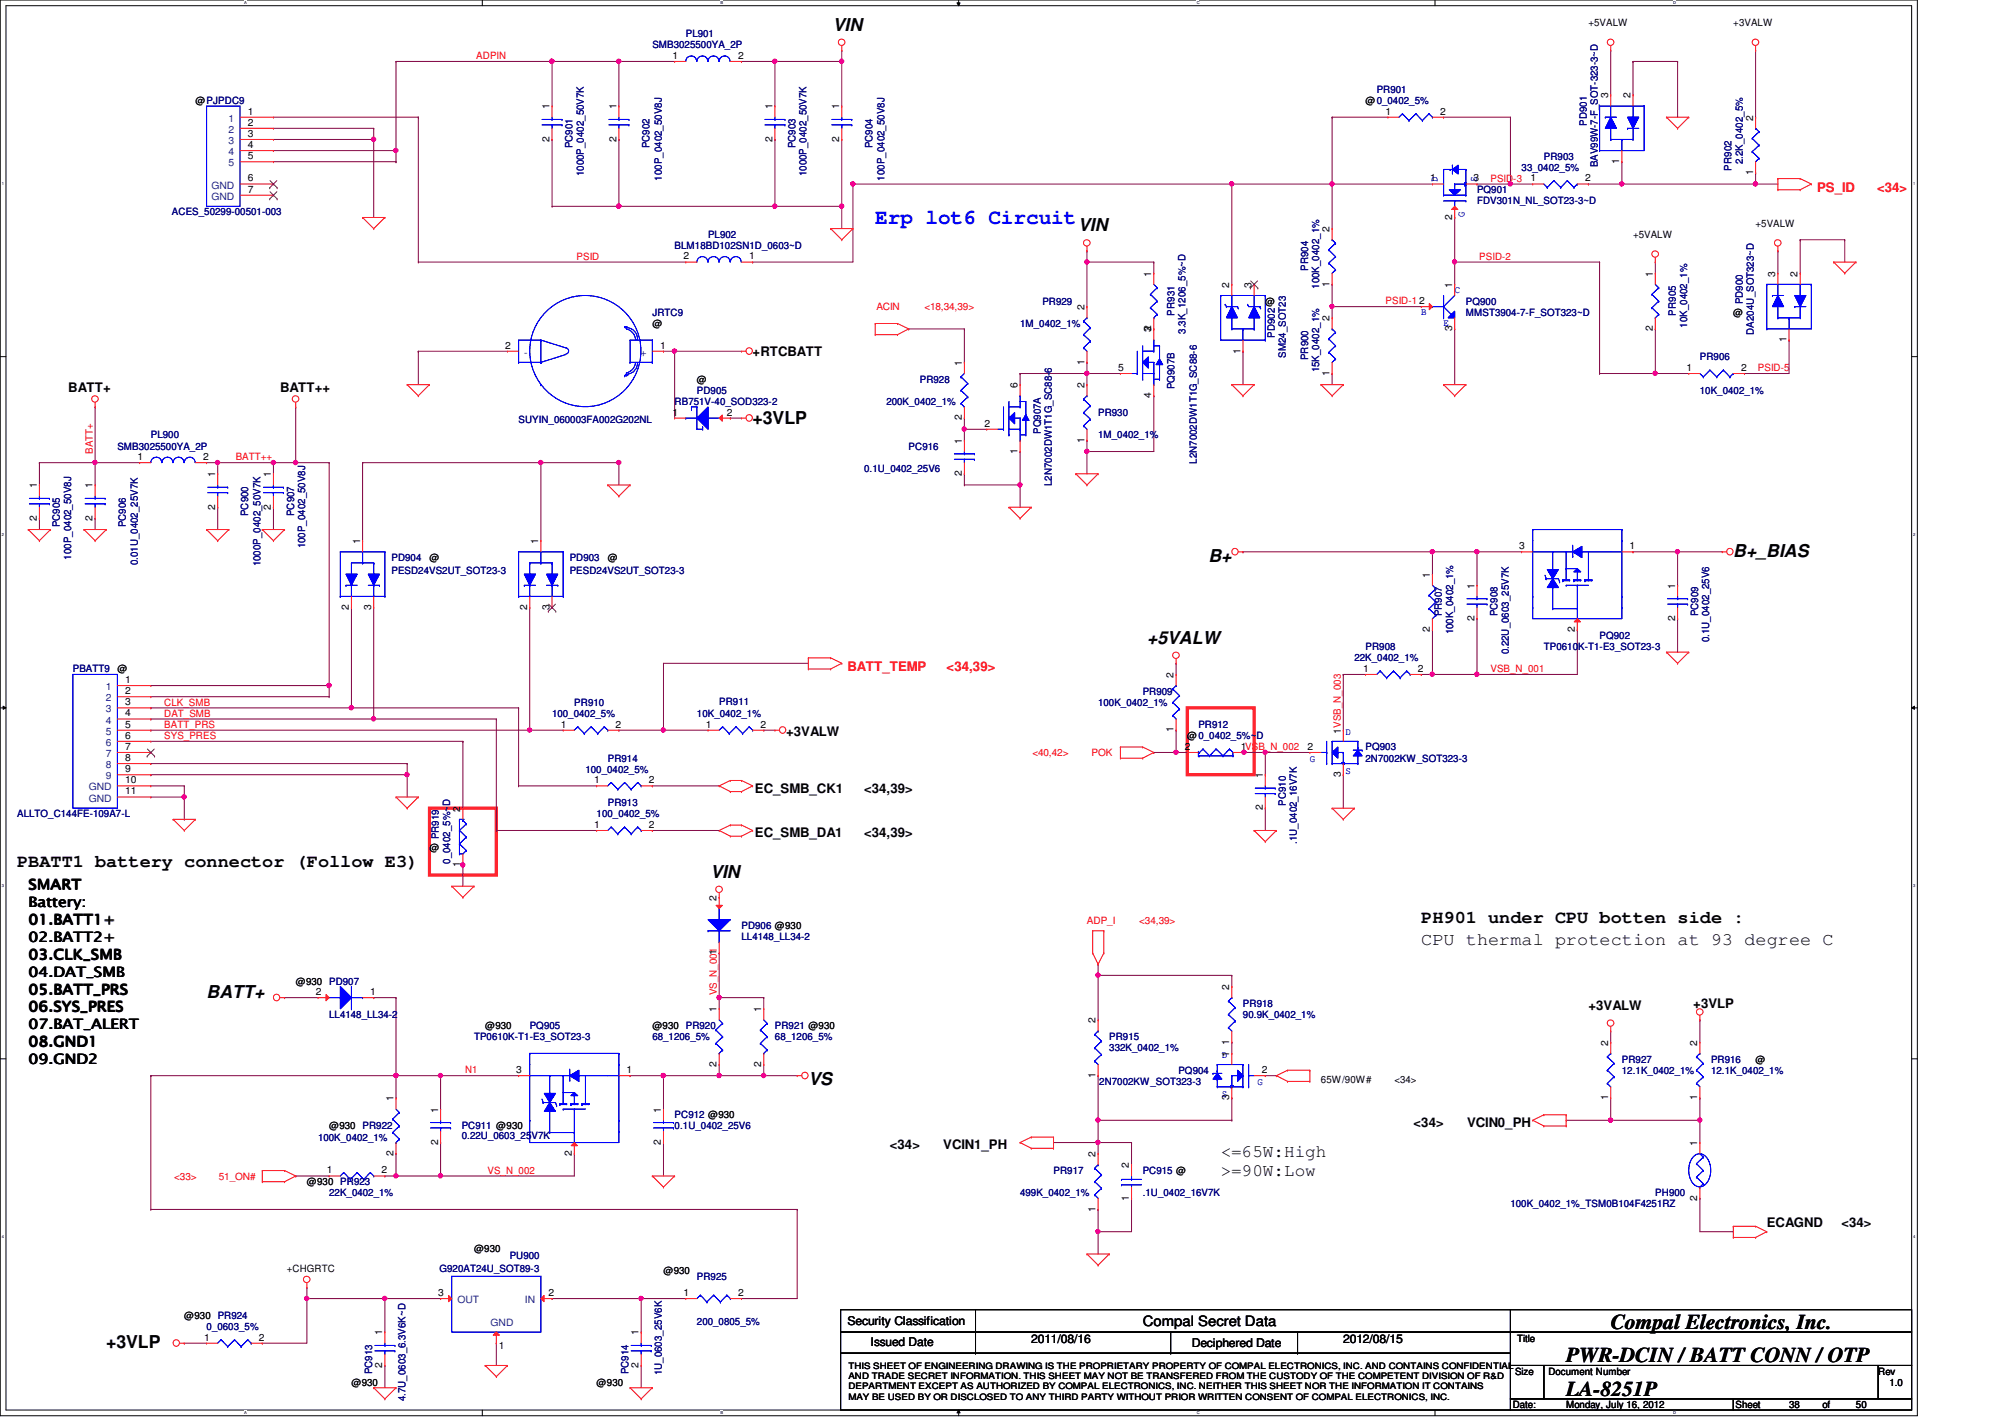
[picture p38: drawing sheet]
<svg xmlns="http://www.w3.org/2000/svg" width="297mm" height="210mm" viewBox="0 0 297 210" stroke-linecap="round" stroke-linejoin="round" font-family="sans-serif">
<defs><g id="words">
<text font-size="3.1" fill="#00f" x="129.7" y="33.2">Erp lot6 Circuit</text>
<g font-size="3.1">
<text x="238.6" y="196.8">Compal Electronics, Inc.</text>
<text x="232" y="201.8">PWR-DCIN / BATT CONN / OTP</text>
<text x="232" y="206.8">LA-8251P</text>
</g>
<g font-size="2.6">
<text x="123.4" y="4.6">VIN</text>
<text x="159.7" y="34.3">VIN</text>
<text x="111.5" y="62.9">+3VLP</text>
<text x="179" y="83.2">B+</text>
<text x="256.8" y="82.5">B+_BIAS</text>
<text x="170" y="95.4">+5VALW</text>
<text x="2.5" y="128.5">PBATT1 battery connector (Follow E3)</text>
<text x="105.2" y="130">VIN</text>
<text x="210.6" y="136.7">PH901 under CPU botten side :</text>
<text x="210.6" y="140">CPU thermal protection at 93 degree C</text>
<text x="30.6" y="147.9">BATT+</text>
<text x="119.8" y="160.8">VS</text>
<text x="180.8" y="171.4">&lt;=65W:High</text>
<text x="180.8" y="174.2">&gt;=90W:Low</text>
<text x="15.7" y="199.7">+3VLP</text>
</g>
<g font-size="2.1">
<text x="4.3" y="131.7">SMART</text>
<text x="4.3" y="134.3">Battery:</text>
<text x="4.3" y="136.9">01.BATT1+</text>
<text x="4.3" y="139.5">02.BATT2+</text>
<text x="4.3" y="142.1">03.CLK_SMB</text>
<text x="4.3" y="144.7">04.DAT_SMB</text>
<text x="4.3" y="147.2">05.BATT_PRS</text>
<text x="4.3" y="149.8">06.SYS_PRES</text>
<text x="4.3" y="152.4">07.BAT_ALERT</text>
<text x="4.3" y="155">08.GND1</text>
<text x="4.3" y="157.6">09.GND2</text>
<text x="169.3" y="196.5">Compal Secret Data</text>
</g>
<g font-size="1.9" fill="#f00">
<text x="269.2" y="28.4">PS_ID</text>
<text x="278.1" y="28.4">&lt;34&gt;</text>
<text x="125.6" y="99.4">BATT_TEMP</text>
<text x="140.2" y="99.4">&lt;34,39&gt;</text>
</g>
<g font-size="1.9">
<text x="111.5" y="52.7">+RTCBATT</text>
<text x="10.1" y="58.1">BATT+</text>
<text x="41.5" y="58.1">BATT++</text>
<text x="116.5" y="109">+3VALW</text>
<text x="111.8" y="117.4">EC_SMB_CK1</text>
<text x="128" y="117.4">&lt;34,39&gt;</text>
<text x="111.8" y="124">EC_SMB_DA1</text>
<text x="128" y="124">&lt;34,39&gt;</text>
<text x="235.3" y="149.6">+3VALW</text>
<text x="250.9" y="149.3">+3VLP</text>
<text x="209.4" y="167">&lt;34&gt;</text>
<text x="217.3" y="167">VCIN0_PH</text>
<text x="131.8" y="170.3">&lt;34&gt;</text>
<text x="139.7" y="170.3">VCIN1_PH</text>
<text x="261.7" y="181.8">ECAGND</text>
<text x="272.8" y="181.8">&lt;34&gt;</text>
</g>
<g font-size="1.8">
<text x="125.6" y="196.3">Security Classification</text>
<text x="129" y="199.4">Issued Date</text>
<text x="152.8" y="198.9">2011/08/16</text>
<text x="176.6" y="199.6">Deciphered Date</text>
<text x="199" y="198.9">2012/08/15</text>
</g>
<g font-size="1.5" fill="#000080">
<text x="101.6" y="5.5">PL901</text>
<text x="96.6" y="7.2">SMB3025500YA_2P</text>
<text x="204" y="13.8">PR901</text>
<text x="84.8" y="22" transform="rotate(-90 84.8 22)">PC901</text>
<text x="96.2" y="22" transform="rotate(-90 96.2 22)">PC902</text>
<text x="117.9" y="22" transform="rotate(-90 117.9 22)">PC903</text>
<text x="129.2" y="22" transform="rotate(-90 129.2 22)">PC904</text>
<text x="228.7" y="23.7">PR903</text>
<text x="235.1" y="18.7" transform="rotate(-90 235.1 18.7)">PD901</text>
<text x="86.5" y="26.1" transform="rotate(-90 86.5 26.1)">1000P_0402_50V7K</text>
<text x="98" y="26.8" transform="rotate(-90 98 26.8)">100P_0402_50V8J</text>
<text x="119.5" y="26.1" transform="rotate(-90 119.5 26.1)">1000P_0402_50V7K</text>
<text x="131.1" y="26.8" transform="rotate(-90 131.1 26.8)">100P_0402_50V8J</text>
<text x="218.8" y="28.6">PQ901</text>
<text x="225.4" y="25.3">33_0402_5%</text>
<text x="236.7" y="24.8" transform="rotate(-90 236.7 24.8)">BAV99W-7-F_SOT-323-3~D</text>
<text x="256.5" y="25.3" transform="rotate(-90 256.5 25.3)">PR902</text>
<text x="258.2" y="24.3" transform="rotate(-90 258.2 24.3)">2.2K_0402_5%</text>
<text x="25.5" y="31.9">ACES_50299-00501-003</text>
<text x="104.9" y="35.2">PL902</text>
<text x="218.8" y="30.3">FDV301N_NL_SOT23-3~D</text>
<text x="99.9" y="36.9">BLM18BD102SN1D_0603~D</text>
<text x="193.8" y="40.1" transform="rotate(-90 193.8 40.1)">PR904</text>
<text x="96.6" y="46.8">JRTC9</text>
<text x="154.4" y="45.1">PR929</text>
<text x="174" y="46.7" transform="rotate(-90 174 46.7)">PR931</text>
<text x="195.4" y="42.8" transform="rotate(-90 195.4 42.8)">100K_0402_1%</text>
<text x="217.2" y="45.1">PQ900</text>
<text x="217.2" y="46.8">MMST3904-7-F_SOT323~D</text>
<text x="248.3" y="46.7" transform="rotate(-90 248.3 46.7)">PR905</text>
<text x="258.2" y="45.1" transform="rotate(-90 258.2 45.1)">PD900</text>
<text x="151.1" y="48.4">1M_0402_1%</text>
<text x="175.6" y="49.4" transform="rotate(-90 175.6 49.4)">3.3K_1206_5%~D</text>
<text x="188.8" y="50" transform="rotate(-90 188.8 50)">PD902</text>
<text x="190.5" y="53" transform="rotate(-90 190.5 53)">SM24_SOT23</text>
<text x="193.8" y="53.3" transform="rotate(-90 193.8 53.3)">PR900</text>
<text x="249.9" y="48.6" transform="rotate(-90 249.9 48.6)">10K_0402_1%</text>
<text x="251.8" y="53.4">PR906</text>
<text x="259.8" y="49.6" transform="rotate(-90 259.8 49.6)">DA204U_SOT323~D</text>
<text x="99.9" y="60">RB751V-40_SOD323-2</text>
<text x="103.2" y="58.3">PD905</text>
<text x="131.3" y="60">200K_0402_1%</text>
<text x="136.3" y="56.7">PR928</text>
<text x="174" y="57.7" transform="rotate(-90 174 57.7)">PQ907B</text>
<text x="195.4" y="55.2" transform="rotate(-90 195.4 55.2)">15K_0402_1%</text>
<text x="251.8" y="58.3">10K_0402_1%</text>
<text x="22.3" y="64.9">PL900</text>
<text x="76.8" y="62.6">SUYIN_060003FA002G202NL</text>
<text x="154.2" y="64.3" transform="rotate(-90 154.2 64.3)">PQ907A</text>
<text x="162.7" y="61.6">PR930</text>
<text x="162.7" y="64.9">1M_0402_1%</text>
<text x="17.4" y="66.6">SMB3025500YA_2P</text>
<text x="128" y="69.9">0.1U_0402_25V6</text>
<text x="134.6" y="66.6">PC916</text>
<text x="177.3" y="68.7" transform="rotate(-90 177.3 68.7)">L2N7002DW1T1G_SC88-6</text>
<text x="36.8" y="76.5" transform="rotate(-90 36.8 76.5)">PC900</text>
<text x="43.6" y="76.5" transform="rotate(-90 43.6 76.5)">PC907</text>
<text x="155.8" y="72" transform="rotate(-90 155.8 72)">L2N7002DW1T1G_SC88-6</text>
<text x="8.9" y="78.1" transform="rotate(-90 8.9 78.1)">PC905</text>
<text x="10.5" y="82.9" transform="rotate(-90 10.5 82.9)">100P_0402_50V8J</text>
<text x="18.6" y="78.1" transform="rotate(-90 18.6 78.1)">PC906</text>
<text x="20.4" y="83.7" transform="rotate(-90 20.4 83.7)">0.01U_0402_25V7K</text>
<text x="38.6" y="83.9" transform="rotate(-90 38.6 83.9)">1000P_0402_50V7K</text>
<text x="45.2" y="81.2" transform="rotate(-90 45.2 81.2)">100P_0402_50V8J</text>
<text x="58" y="83.1">PD904</text>
<text x="84.4" y="83.1">PD903</text>
<text x="58" y="85.1">PESD24VS2UT_SOT23-3</text>
<text x="84.4" y="85.1">PESD24VS2UT_SOT23-3</text>
<text x="213.6" y="91.3" transform="rotate(-90 213.6 91.3)">PR907</text>
<text x="215.3" y="94" transform="rotate(-90 215.3 94)">100K_0402_1%</text>
<text x="221.9" y="91.3" transform="rotate(-90 221.9 91.3)">PC908</text>
<text x="237" y="94.7">PQ902</text>
<text x="251.6" y="91.3" transform="rotate(-90 251.6 91.3)">PC909</text>
<text x="253.2" y="95.1" transform="rotate(-90 253.2 95.1)">0.1U_0402_25V6</text>
<text x="10.8" y="99.6">PBATT9</text>
<text x="200.7" y="98">22K_0402_1%</text>
<text x="202.3" y="96.3">PR908</text>
<text x="223.5" y="96.9" transform="rotate(-90 223.5 96.9)">0.22U_0603_25V7K</text>
<text x="228.7" y="96.3">TP0610K-T1-E3_SOT23-3</text>
<text x="81.8" y="106.2">100_0402_5%</text>
<text x="85.1" y="104.6">PR910</text>
<text x="103.2" y="106.2">10K_0402_1%</text>
<text x="106.5" y="104.4">PR911</text>
<text x="162.7" y="104.6">100K_0402_1%</text>
<text x="169.3" y="102.9">PR909</text>
<text x="177.5" y="107.9">PR912</text>
<text x="90" y="112.8">PR914</text>
<text x="202.3" y="111.2">PQ903</text>
<text x="202.3" y="112.8">2N7002KW_SOT323-3</text>
<text x="86.7" y="114.5">100_0402_5%</text>
<text x="90" y="119.4">PR913</text>
<text x="190.5" y="119.4" transform="rotate(-90 190.5 119.4)">PC910</text>
<text x="2.5" y="121.1">ALLTO_C144FE-109A7-L</text>
<text x="65" y="124.3" transform="rotate(-90 65 124.3)">PR919</text>
<text x="88.4" y="121.1">100_0402_5%</text>
<text x="192.1" y="125" transform="rotate(-90 192.1 125)">.1U_0402_16V7K</text>
<text x="66.7" y="128" transform="rotate(-90 66.7 128)">0_0402_5%~D</text>
<text x="109.9" y="137.6">PD906 @930</text>
<text x="109.9" y="139.2">LL4148_LL34-2</text>
<text x="184.1" y="149.1">PR918</text>
<text x="48.8" y="150.8">LL4148_LL34-2</text>
<text x="70.2" y="154.1">TP0610K-T1-E3_SOT23-3</text>
<text x="78.5" y="152.4">PQ905</text>
<text x="96.6" y="154.1">68_1206_5%</text>
<text x="114.8" y="152.4">PR921 @930</text>
<text x="114.8" y="154.1">68_1206_5%</text>
<text x="164.3" y="154.1">PR915</text>
<text x="164.3" y="155.7">332K_0402_1%</text>
<text x="184.1" y="150.8">90.9K_0402_1%</text>
<text x="162.9" y="160.7">2N7002KW_SOT323-3</text>
<text x="174.6" y="159">PQ904</text>
<text x="240.3" y="157.4">PR927</text>
<text x="240.3" y="159">12.1K_0402_1%</text>
<text x="253.5" y="157.4">PR916</text>
<text x="253.5" y="159">12.1K_0402_1%</text>
<text x="68.4" y="167.3">PC911 @930</text>
<text x="99.9" y="165.7">PC912 @930</text>
<text x="99.9" y="167.3">0.1U_0402_25V6</text>
<text x="47.1" y="169">100K_0402_1%</text>
<text x="68.4" y="168.8">0.22U_0603_25V7K</text>
<text x="156.1" y="173.9">PR917</text>
<text x="169.3" y="173.9">PC915 @</text>
<text x="48.8" y="177.2">22K_0402_1%</text>
<text x="151.1" y="177.2">499K_0402_1%</text>
<text x="169.3" y="177.2">.1U_0402_16V7K</text>
<text x="223.8" y="178.9">100K_0402_1%_TSM0B104F4251RZ</text>
<text x="245.2" y="177.2">PH900</text>
<text x="65.1" y="188.4">G920AT24U_SOT89-3</text>
<text x="75.5" y="186.4">PU900</text>
<text x="103.2" y="189.6">PR925</text>
<text x="30.6" y="197">0_0603_5%</text>
<text x="103.2" y="196.3">200_0805_5%</text>
<text x="55.1" y="203.6" transform="rotate(-90 55.1 203.6)">PC913</text>
<text x="93.1" y="203.6" transform="rotate(-90 93.1 203.6)">PC914</text>
<text x="98" y="203.8" transform="rotate(-90 98 203.8)">1U_0603_25V6K</text>
<text x="60.1" y="207.6" transform="rotate(-90 60.1 207.6)">4.7U_0603_6.3V6K~D</text>
</g>
<g font-size="1.5">
<text x="235.3" y="3.9">+5VALW</text>
<text x="256.8" y="3.9">+3VALW</text>
<text x="99.6" y="8.7">1</text>
<text x="109.3" y="8.7">2</text>
<text x="29" y="15.4">@PJPDC9</text>
<text x="36.7" y="17">1</text>
<text x="81.4" y="16.2" transform="rotate(-90 81.4 16.2)">1</text>
<text x="91.3" y="16.2" transform="rotate(-90 91.3 16.2)">1</text>
<text x="114.4" y="16.2" transform="rotate(-90 114.4 16.2)">1</text>
<text x="124.3" y="16.2" transform="rotate(-90 124.3 16.2)">1</text>
<text x="202.3" y="15.4">@0_0402_5%</text>
<text x="205.3" y="17">1</text>
<text x="213.4" y="17">2</text>
<text x="238.2" y="14.6" transform="rotate(-90 238.2 14.6)">3</text>
<text x="241.6" y="14.6" transform="rotate(-90 241.6 14.6)">2</text>
<text x="259.7" y="17.9" transform="rotate(-90 259.7 17.9)">2</text>
<text x="36.7" y="18.6">2</text>
<text x="36.7" y="20.3">3</text>
<text x="36.7" y="21.9">4</text>
<text x="36.7" y="23.6">5</text>
<text x="81.4" y="21" transform="rotate(-90 81.4 21)">2</text>
<text x="91.3" y="21" transform="rotate(-90 91.3 21)">2</text>
<text x="114.4" y="21" transform="rotate(-90 114.4 21)">2</text>
<text x="124.3" y="21" transform="rotate(-90 124.3 21)">2</text>
<text x="36.7" y="26.9">6</text>
<text x="36.7" y="28.5">7</text>
<text x="211.9" y="26.9">1</text>
<text x="218.3" y="26.9">3</text>
<text x="226.7" y="26.9">1</text>
<text x="234.8" y="26.9">2</text>
<text x="239.9" y="24.3" transform="rotate(-90 239.9 24.3)">1</text>
<text x="259.7" y="26" transform="rotate(-90 259.7 26)">1</text>
<text x="197" y="34.4" transform="rotate(-90 197 34.4)">2</text>
<text x="215.1" y="32.6" transform="rotate(-90 215.1 32.6)">2</text>
<text x="241.9" y="35.2">+5VALW</text>
<text x="260.1" y="33.6">+5VALW</text>
<text x="101.3" y="38.4">2</text>
<text x="111" y="38.4">1</text>
<text x="170.6" y="41" transform="rotate(-90 170.6 41)">1</text>
<text x="244.9" y="41" transform="rotate(-90 244.9 41)">1</text>
<text x="263" y="41" transform="rotate(-90 263 41)">3</text>
<text x="266.3" y="41" transform="rotate(-90 266.3 41)">2</text>
<text x="160.7" y="45.9" transform="rotate(-90 160.7 45.9)">2</text>
<text x="182.1" y="42.6" transform="rotate(-90 182.1 42.6)">2</text>
<text x="185.4" y="42.6" transform="rotate(-90 185.4 42.6)">3</text>
<text x="187.4" y="45.1">@</text>
<text x="197" y="47.6" transform="rotate(-90 197 47.6)">2</text>
<text x="197" y="42.5" transform="rotate(-90 197 42.5)">1</text>
<text x="210.2" y="45">2</text>
<text x="215.1" y="42.6" transform="rotate(-90 215.1 42.6)">1</text>
<text x="256.8" y="46.8">@</text>
<text x="74.8" y="51.6">2</text>
<text x="96.6" y="48.4">@</text>
<text x="97.8" y="51.6">1</text>
<text x="170.6" y="49.2" transform="rotate(-90 170.6 49.2)">3</text>
<text x="170.6" y="49.1" transform="rotate(-90 170.6 49.1)">2</text>
<text x="183.8" y="52.4" transform="rotate(-90 183.8 52.4)">1</text>
<text x="215.1" y="49.1" transform="rotate(-90 215.1 49.1)">3</text>
<text x="244.9" y="49.1" transform="rotate(-90 244.9 49.1)">2</text>
<text x="264.7" y="50.7" transform="rotate(-90 264.7 50.7)">1</text>
<text x="103.2" y="56.7">@</text>
<text x="142.5" y="54.2" transform="rotate(-90 142.5 54.2)">1</text>
<text x="150.7" y="57.5" transform="rotate(-90 150.7 57.5)">6</text>
<text x="160.7" y="57.5" transform="rotate(-90 160.7 57.5)">2</text>
<text x="160.7" y="54" transform="rotate(-90 160.7 54)">1</text>
<text x="165.6" y="54.9">5</text>
<text x="170.6" y="59" transform="rotate(-90 170.6 59)">4</text>
<text x="197" y="55.7" transform="rotate(-90 197 55.7)">1</text>
<text x="249.8" y="54.9">1</text>
<text x="257.9" y="54.9">2</text>
<text x="99.6" y="61.6">1</text>
<text x="107.7" y="61.6">2</text>
<text x="142.5" y="65.7" transform="rotate(-90 142.5 65.7)">1</text>
<text x="142.5" y="62.3" transform="rotate(-90 142.5 62.3)">2</text>
<text x="145.8" y="63.2">2</text>
<text x="160.7" y="65.6" transform="rotate(-90 160.7 65.6)">1</text>
<text x="20.4" y="68.2">1</text>
<text x="30.1" y="68.2">2</text>
<text x="31.9" y="70.7" transform="rotate(-90 31.9 70.7)">1</text>
<text x="40.1" y="70.7" transform="rotate(-90 40.1 70.7)">1</text>
<text x="142.5" y="70.5" transform="rotate(-90 142.5 70.5)">2</text>
<text x="150.7" y="67.2" transform="rotate(-90 150.7 67.2)">1</text>
<text x="5.5" y="77.1" transform="rotate(-90 5.5 77.1)">2</text>
<text x="5.5" y="72.3" transform="rotate(-90 5.5 72.3)">1</text>
<text x="13.7" y="77.1" transform="rotate(-90 13.7 77.1)">2</text>
<text x="13.7" y="72.3" transform="rotate(-90 13.7 72.3)">1</text>
<text x="31.9" y="75.5" transform="rotate(-90 31.9 75.5)">2</text>
<text x="40.1" y="75.5" transform="rotate(-90 40.1 75.5)">2</text>
<text x="53.3" y="80.6" transform="rotate(-90 53.3 80.6)">1</text>
<text x="63.6" y="83.1">@</text>
<text x="79.8" y="80.6" transform="rotate(-90 79.8 80.6)">1</text>
<text x="90" y="83.1">@</text>
<text x="225.1" y="81.4">3</text>
<text x="241.4" y="81.4">1</text>
<text x="211.8" y="85.6" transform="rotate(-90 211.8 85.6)">1</text>
<text x="218.4" y="87.2" transform="rotate(-90 218.4 87.2)">1</text>
<text x="248.2" y="87.2" transform="rotate(-90 248.2 87.2)">1</text>
<text x="51.7" y="90.3" transform="rotate(-90 51.7 90.3)">2</text>
<text x="55" y="90.3" transform="rotate(-90 55 90.3)">3</text>
<text x="78.1" y="90.3" transform="rotate(-90 78.1 90.3)">2</text>
<text x="81.4" y="90.3" transform="rotate(-90 81.4 90.3)">3</text>
<text x="211.8" y="93.6" transform="rotate(-90 211.8 93.6)">2</text>
<text x="218.4" y="92" transform="rotate(-90 218.4 92)">2</text>
<text x="233.3" y="93.6" transform="rotate(-90 233.3 93.6)">2</text>
<text x="248.2" y="92" transform="rotate(-90 248.2 92)">2</text>
<text x="17.4" y="99.6">@</text>
<text x="18.5" y="101.2">1</text>
<text x="173.9" y="100.4" transform="rotate(-90 173.9 100.4)">2</text>
<text x="202" y="99.5">1</text>
<text x="210.1" y="99.5">2</text>
<text x="18.5" y="104.5">3</text>
<text x="18.5" y="106.1">4</text>
<text x="18.5" y="107.8">5</text>
<text x="18.5" y="102.8">2</text>
<text x="83.1" y="107.8">1</text>
<text x="91.2" y="107.8">2</text>
<text x="104.6" y="107.8">1</text>
<text x="112.6" y="107.8">2</text>
<text x="18.5" y="109.4">6</text>
<text x="18.5" y="112.7">8</text>
<text x="18.5" y="111.1">7</text>
<text x="173.9" y="108.5" transform="rotate(-90 173.9 108.5)">1</text>
<text x="175.6" y="111.1">2</text>
<text x="175.9" y="109.5">@0_0402_5%~D</text>
<text x="183.8" y="111.1">1VSB_N_002</text>
<text x="193.7" y="111.1">2</text>
<text x="198.6" y="108.7" transform="rotate(-90 198.6 108.7)">1VSB_N_003</text>
<text x="18.5" y="114.4">9</text>
<text x="18.5" y="116">10</text>
<text x="18.5" y="117.7">11</text>
<text x="88" y="116">1</text>
<text x="96.1" y="116">2</text>
<text x="187.1" y="115.3" transform="rotate(-90 187.1 115.3)">1</text>
<text x="198.6" y="115.1" transform="rotate(-90 198.6 115.1)">3</text>
<text x="68.2" y="120.2" transform="rotate(-90 68.2 120.2)">2</text>
<text x="88" y="122.6">1</text>
<text x="96.1" y="122.6">2</text>
<text x="187.1" y="120.1" transform="rotate(-90 187.1 120.1)">2</text>
<text x="63.6" y="126">@</text>
<text x="68.2" y="128.5" transform="rotate(-90 68.2 128.5)">1</text>
<text x="106.2" y="133.4" transform="rotate(-90 106.2 133.4)">2</text>
<text x="106.2" y="141.5" transform="rotate(-90 106.2 141.5)">1</text>
<text x="43.8" y="145.8">@930 PD907</text>
<text x="46.8" y="147.4">2</text>
<text x="54.9" y="147.4">1</text>
<text x="106.2" y="149.9" transform="rotate(-90 106.2 149.9)">1</text>
<text x="112.8" y="149.9" transform="rotate(-90 112.8 149.9)">1</text>
<text x="182.1" y="146.6" transform="rotate(-90 182.1 146.6)">2</text>
<text x="71.9" y="152.4">@930</text>
<text x="96.6" y="152.4">@930 PR920</text>
<text x="162.3" y="151.6" transform="rotate(-90 162.3 151.6)">2</text>
<text x="182.1" y="154.7" transform="rotate(-90 182.1 154.7)">1</text>
<text x="238.2" y="154.9" transform="rotate(-90 238.2 154.9)">2</text>
<text x="251.5" y="154.9" transform="rotate(-90 251.5 154.9)">2</text>
<text x="76.5" y="159">3</text>
<text x="92.8" y="159">1</text>
<text x="106.2" y="158" transform="rotate(-90 106.2 158)">2</text>
<text x="112.8" y="158" transform="rotate(-90 112.8 158)">2</text>
<text x="162.3" y="159.7" transform="rotate(-90 162.3 159.7)">1</text>
<text x="182.1" y="156.5" transform="rotate(-90 182.1 156.5)">1</text>
<text x="186.9" y="159">2</text>
<text x="195.7" y="160.4">65W/90W#</text>
<text x="206.6" y="160.4">&lt;34&gt;</text>
<text x="260.1" y="157.4">@</text>
<text x="48.8" y="167.3">@930 PR922</text>
<text x="58.3" y="163.2" transform="rotate(-90 58.3 163.2)">1</text>
<text x="64.9" y="164.8" transform="rotate(-90 64.9 164.8)">1</text>
<text x="97.9" y="164.8" transform="rotate(-90 97.9 164.8)">1</text>
<text x="182.1" y="163" transform="rotate(-90 182.1 163)">3</text>
<text x="238.2" y="163" transform="rotate(-90 238.2 163)">1</text>
<text x="251.5" y="163" transform="rotate(-90 251.5 163)">1</text>
<text x="48.4" y="173.8">1</text>
<text x="56.5" y="173.8">2</text>
<text x="58.3" y="171.2" transform="rotate(-90 58.3 171.2)">2</text>
<text x="64.9" y="169.6" transform="rotate(-90 64.9 169.6)">2</text>
<text x="84.7" y="171.2" transform="rotate(-90 84.7 171.2)">2</text>
<text x="97.9" y="169.6" transform="rotate(-90 97.9 169.6)">2</text>
<text x="162.3" y="171.4" transform="rotate(-90 162.3 171.4)">2</text>
<text x="167.3" y="173.1" transform="rotate(-90 167.3 173.1)">2</text>
<text x="251.5" y="169.8" transform="rotate(-90 251.5 169.8)">1</text>
<text x="45.5" y="175.6">@930 PR923</text>
<text x="162.3" y="179.5" transform="rotate(-90 162.3 179.5)">1</text>
<text x="167.3" y="177.8" transform="rotate(-90 167.3 177.8)">1</text>
<text x="251.5" y="177.8" transform="rotate(-90 251.5 177.8)">2</text>
<text x="70.2" y="185.5">@930</text>
<text x="42.5" y="188.4">+CHGRTC</text>
<text x="64.9" y="192">3</text>
<text x="81.3" y="192">2</text>
<text x="98.3" y="188.8">@930</text>
<text x="101.3" y="192">1</text>
<text x="109.3" y="192">2</text>
<text x="27.3" y="195.4">@930 PR924</text>
<text x="56.6" y="197.8" transform="rotate(-90 56.6 197.8)">1</text>
<text x="94.6" y="197.8" transform="rotate(-90 94.6 197.8)">1</text>
<text x="30.3" y="198.6">1</text>
<text x="38.4" y="198.6">2</text>
<text x="56.6" y="202.6" transform="rotate(-90 56.6 202.6)">2</text>
<text x="73.9" y="199.8">1</text>
<text x="94.6" y="202.6" transform="rotate(-90 94.6 202.6)">2</text>
<text x="224.4" y="203.6">Size</text>
<text x="224.7" y="198.8">Title</text>
<text x="229.4" y="203.6">Document Number</text>
<text x="278.3" y="203.6">Rev</text>
<text x="52.1" y="205.3">@930</text>
<text x="88.4" y="205.3">@930</text>
<text x="224.1" y="208.6">Date:</text>
<text x="232" y="208.6">Monday, July 16, 2012</text>
<text x="257.1" y="208.6">Sheet</text>
<text x="265" y="208.6">38</text>
<text x="270" y="208.6">of</text>
<text x="275" y="208.6">50</text>
<text x="279.9" y="205.3">1.0</text>
</g>
<g font-size="1.5" fill="#f00">
<text x="70.6" y="8.8">ADPIN</text>
<text x="220.8" y="26.9">PSID-3</text>
<text x="85.4" y="38.5">PSID</text>
<text x="219.2" y="38.5">PSID-2</text>
<text x="129.8" y="46">ACIN</text>
<text x="136.9" y="46">&lt;18,34,39&gt;</text>
<text x="205.3" y="45.1">PSID-1</text>
<text x="260.4" y="55">PSID-5</text>
<text x="13.8" y="67.2" transform="rotate(-90 13.8 67.2)">BATT+</text>
<text x="34.9" y="68.2">BATT++</text>
<text x="220.8" y="99.6">VSB_N_001</text>
<text x="24.3" y="107.8">BATT_PRS</text>
<text x="24.3" y="104.5">CLK_SMB</text>
<text x="24.3" y="106.2">DAT_SMB</text>
<text x="24.3" y="109.5">SYS_PRES</text>
<text x="152.9" y="112">&lt;40,42&gt;</text>
<text x="161.7" y="112">POK</text>
<text x="161" y="136.9">ADP_I</text>
<text x="168.8" y="136.9">&lt;34,39&gt;</text>
<text x="106.2" y="147.4" transform="rotate(-90 106.2 147.4)">VS_N_001</text>
<text x="68.9" y="159">N1</text>
<text x="72.2" y="173.9">VS_N_002</text>
<text x="25.8" y="174.8">&lt;33&gt;</text>
<text x="32.4" y="174.8">51_ON#</text>
</g>
<g font-size="1.5" fill="#004080">
<text x="33.9" y="18">1</text>
<text x="33.9" y="19.7">2</text>
<text x="33.9" y="21.3">3</text>
<text x="33.9" y="23">4</text>
<text x="31.3" y="27.9">GND</text>
<text x="31.3" y="29.6">GND</text>
<text x="33.9" y="24.6">5</text>
<text x="77.7" y="52.7">-</text>
<text x="94.9" y="52.7">+</text>
<text x="15.7" y="102.2">1</text>
<text x="15.7" y="105.5">3</text>
<text x="15.7" y="107.2">4</text>
<text x="15.7" y="103.9">2</text>
<text x="15.7" y="108.8">5</text>
<text x="15.7" y="110.5">6</text>
<text x="15.7" y="113.8">8</text>
<text x="15.7" y="112.1">7</text>
<text x="13.2" y="117.1">GND</text>
<text x="13.2" y="118.7">GND</text>
<text x="15.7" y="115.4">9</text>
<text x="67.8" y="193">OUT</text>
<text x="72.7" y="196.4">GND</text>
<text x="77.8" y="193">IN</text>
</g>
<g font-size="1.5" fill="#00f">
<text x="213" y="26.9" transform="rotate(-90 213 26.9)">D</text>
<text x="218.8" y="26.9" transform="rotate(-90 218.8 26.9)">S</text>
<text x="217" y="32.2" transform="rotate(-90 217 32.2)">G</text>
<text x="210.6" y="46.7">B</text>
<text x="215.5" y="43.3">C</text>
<text x="213.9" y="48.3">E</text>
<text x="194.1" y="112.9">G</text>
<text x="199.3" y="108.9">D</text>
<text x="199.3" y="114.7">S</text>
<text x="181" y="156.8">D</text>
<text x="186.3" y="160.7">G</text>
<text x="181" y="162.6">S</text>
</g>
<g font-size="1.3">
<text x="125.7" y="202.8">THIS SHEET OF ENGINEERING DRAWING IS THE PROPRIETARY PROPERTY OF COMPAL ELECTRONICS, INC. AND CONTAINS CONFIDENTIAL</text>
<text x="125.7" y="207.3">MAY BE USED BY OR DISCLOSED TO ANY THIRD PARTY WITHOUT PRIOR WRITTEN CONSENT OF COMPAL ELECTRONICS, INC.</text>
<text x="125.7" y="205.8">DEPARTMENT EXCEPT AS AUTHORIZED BY COMPAL ELECTRONICS, INC. NEITHER THIS SHEET NOR THE INFORMATION IT CONTAINS</text>
<text x="125.7" y="204.3">AND TRADE SECRET INFORMATION. THIS SHEET MAY NOT BE TRANSFERED FROM THE CUSTODY OF THE COMPETENT DIVISION OF R&amp;D</text>
</g>
<g font-size=".6">
<text x="36.1" y=".6">A</text>
<text x="106.7" y=".6">B</text>
<text x="177.3" y=".6">C</text>
<text x="247.9" y=".6">D</text>
<text x=".3" y="27.4">1</text>
<text x="283.4" y="27.4">1</text>
<text x=".3" y="79.4">2</text>
<text x="283.4" y="79.4">2</text>
<text x=".3" y="131.4">3</text>
<text x="283.4" y="131.4">3</text>
<text x=".3" y="183.4">4</text>
<text x="283.4" y="183.4">4</text>
<text x="36.1" y="209.5">A</text>
<text x="106.7" y="209.5">B</text>
<text x="177.3" y="209.5">C</text>
<text x="247.9" y="209.5">D</text>
</g>
</g></defs>
<path d="M0 0h284.1v209.7h-284.1zM.9 .8h282.3v208.1h-282.3z" fill="none" stroke="#000" stroke-width=".15"/>
<g fill="#fff">
<path d="M36.1 .1h.4v.7h-.4z"/>
<path d="M36.1 209h.4v.6h-.4z"/>
</g>
<path d="M71.5 0v.8M71.5 208.9v.8" fill="none" stroke="#000" stroke-width=".15"/>
<g fill="#fff">
<path d="M106.7 .1h.4v.7h-.4z"/>
<path d="M106.7 209h.4v.6h-.4z"/>
</g>
<path d="M141.8 .4h.4l-.2 .4zM142 0v.8M142 208.9l.2 .4h-.4zM142 208.9v.8" fill="none" stroke="#000" stroke-width=".15"/>
<path d="M141.8 .4h.4l-.2 .4zM142 208.9l.2 .4h-.4z" fill="#000"/>
<g fill="#fff">
<path d="M177.3 .1h.4v.7h-.4z"/>
<path d="M177.3 209h.4v.6h-.4z"/>
</g>
<path d="M212.6 0v.8M212.6 208.9v.8" fill="none" stroke="#000" stroke-width=".15"/>
<g fill="#fff">
<path d="M247.9 .1h.3v.7h-.3z"/>
<path d="M247.9 209h.3v.6h-.3z"/>
<path d="M.3 26.8h.2v.7h-.2z"/>
<path d="M283.4 26.8h.3v.7h-.3z"/>
<path d="M.3 78.8h.2v.7h-.2z"/>
<path d="M283.4 78.8h.3v.7h-.3z"/>
</g>
<path d="M0 52.8h.9M283.2 52.8h.9" fill="none" stroke="#000" stroke-width=".15"/>
<g fill="#fff">
<path d="M.3 130.9h.2v.6h-.2z"/>
<path d="M283.4 130.9h.3v.6h-.3z"/>
</g>
<path d="M0 104.9h.9M.5 104.6l.4 .3-.4 .2zM283.2 104.9l.4-.3v.5zM283.2 104.9h.9" fill="none" stroke="#000" stroke-width=".15"/>
<path d="M.5 104.6l.4 .3-.4 .2zM283.2 104.9l.4-.3v.5z" fill="#000"/>
<g fill="#fff">
<path d="M.3 182.8h.2v.7h-.2z"/>
<path d="M283.4 182.8h.3v.7h-.3z"/>
</g>
<path d="M0 156.8h.9M283.2 156.8h.9" fill="none" stroke="#000" stroke-width=".15"/>
<path d="M63.6 119.7h9.9v9.9h-9.9zM175.9 104.9h9.9v9.9h-9.9z" fill="none" stroke="#f00" stroke-width=".47"/>
<path d="M81.8 30.6h.1M81.8 30.6h9.9" fill="none" stroke="#800040" stroke-width=".15"/>
<circle cx="91.7" cy="30.5" r=".32" fill="#f0f"/>
<circle cx="91.7" cy="30.5" r=".32" fill="none" stroke="#f0f" stroke-width=".15"/>
<path d="M81.8 9.1h.1M81.8 9.1h9.9" fill="none" stroke="#800040" stroke-width=".15"/>
<circle cx="81.8" cy="9.1" r=".32" fill="#f0f"/>
<circle cx="81.8" cy="9.1" r=".32" fill="none" stroke="#f0f" stroke-width=".15"/>
<path d="M114.8 9.1h.1M114.8 9.1h9.9" fill="none" stroke="#800040" stroke-width=".15"/>
<circle cx="124.7" cy="9.1" r=".32" fill="#f0f"/>
<circle cx="124.7" cy="9.1" r=".32" fill="none" stroke="#f0f" stroke-width=".15"/>
<circle cx="114.8" cy="9.1" r=".32" fill="#f0f"/>
<circle cx="114.8" cy="9.1" r=".32" fill="none" stroke="#f0f" stroke-width=".15"/>
<path d="M91.7 30.6h.1M91.7 30.6h23.1" fill="none" stroke="#800040" stroke-width=".15"/>
<circle cx="91.7" cy="30.5" r=".32" fill="#f0f"/>
<circle cx="91.7" cy="30.5" r=".32" fill="none" stroke="#f0f" stroke-width=".15"/>
<path d="M58.7 9.1h.1M58.7 9.1h23.1M124.7 7.5h.1M124.7 7.5v1.6" fill="none" stroke="#800040" stroke-width=".15"/>
<circle cx="81.8" cy="9.1" r=".32" fill="#f0f"/>
<circle cx="81.8" cy="9.1" r=".32" fill="none" stroke="#f0f" stroke-width=".15"/>
<g fill="none" stroke="#800040" stroke-width=".15">
<path d="M81.8 9.1h.1M81.8 9.1v6.6M91.7 9.1h.1M91.7 9.1v6.6M109.9 9.1h.1M109.9 9.1h4.9M114.8 9.1h.1M114.8 9.1v6.6M124.7 9.1h.1M124.7 9.1v6.6M81.8 20.7h.1M81.8 20.7v9.9"/>
<path d="M91.7 20.7h.1M91.7 20.7v9.9M114.8 20.7h.1M114.8 30.6h.1M114.8 20.7v9.9M114.8 30.6h9.9M124.7 30.6h.1M124.7 20.7h.1M124.7 20.7v13.2"/>
</g>
<circle cx="124.7" cy="30.5" r=".32" fill="#f0f"/>
<circle cx="124.7" cy="30.5" r=".32" fill="none" stroke="#f0f" stroke-width=".15"/>
<circle cx="114.8" cy="30.5" r=".32" fill="#f0f"/>
<circle cx="114.8" cy="30.5" r=".32" fill="none" stroke="#f0f" stroke-width=".15"/>
<path d="M210.6 99.9h.1M210.6 99.9h8.2M212.2 93.3h.1M212.2 99.9h.1M212.2 93.3v6.6" fill="none" stroke="#800040" stroke-width=".15"/>
<circle cx="212.2" cy="99.9" r=".32" fill="#f0f"/>
<circle cx="212.2" cy="99.9" r=".32" fill="none" stroke="#f0f" stroke-width=".15"/>
<path d="M184.3 111.5h.1M184.3 111.5h9.8M187.4 111.5h.1" fill="none" stroke="#800040" stroke-width=".15"/>
<circle cx="184.3" cy="111.4" r=".32" fill="#f0f"/>
<circle cx="184.3" cy="111.4" r=".32" fill="none" stroke="#f0f" stroke-width=".15"/>
<g fill="none" stroke="#800040" stroke-width=".15">
<path d="M199 99.9h.1M199 99.9v8.3M199 99.9h3.3M212.2 81.7h.1M212.2 81.7h6.6M218.8 91.7h.1M218.8 99.9h.1M218.8 91.7v8.2M233.7 93.3h.1M233.7 93.3v6.6h-14.9M248.5 91.7h.1M248.5 81.7h.1"/>
<path d="M248.5 81.7v5M248.5 91.7v4.9M199 114.8h.1M199 114.8v4.9"/>
</g>
<circle cx="218.8" cy="99.9" r=".32" fill="#f0f"/>
<circle cx="218.8" cy="99.9" r=".32" fill="none" stroke="#f0f" stroke-width=".15"/>
<path d="M212.2 81.7h.1M212.2 81.7v3.3M218.8 81.7h.1M218.8 81.7v5" fill="none" stroke="#800040" stroke-width=".15"/>
<circle cx="218.8" cy="81.7" r=".32" fill="#f0f"/>
<circle cx="218.8" cy="81.7" r=".32" fill="none" stroke="#f0f" stroke-width=".15"/>
<path d="M241.9 81.7h.1M241.9 81.7h6.6M170.9 111.5h.1M170.9 111.5h5M174.2 108.2h.1M174.2 111.5h.1M174.2 108.2v3.3" fill="none" stroke="#800040" stroke-width=".15"/>
<circle cx="174.2" cy="111.4" r=".32" fill="#f0f"/>
<circle cx="174.2" cy="111.4" r=".32" fill="none" stroke="#f0f" stroke-width=".15"/>
<path d="M184.1 81.7h.1M184.1 81.7h28.1" fill="none" stroke="#800040" stroke-width=".15"/>
<circle cx="212.2" cy="81.7" r=".32" fill="#f0f"/>
<circle cx="212.2" cy="81.7" r=".32" fill="none" stroke="#f0f" stroke-width=".15"/>
<path d="M174.2 98.3h.1M174.2 98.3v1.6M218.8 81.7h.1M218.8 81.7h6.6M248.5 81.7h.1M248.5 81.7h6.6" fill="none" stroke="#800040" stroke-width=".15"/>
<circle cx="248.5" cy="81.7" r=".32" fill="#f0f"/>
<circle cx="248.5" cy="81.7" r=".32" fill="none" stroke="#f0f" stroke-width=".15"/>
<path d="M187.4 111.5h.1M187.4 111.5v3.3" fill="none" stroke="#800040" stroke-width=".15"/>
<circle cx="187.4" cy="111.4" r=".32" fill="#f0f"/>
<circle cx="187.4" cy="111.4" r=".32" fill="none" stroke="#f0f" stroke-width=".15"/>
<path d="M91.7 9.1h.1M91.7 9.1h8.2M187.4 119.7h.1M187.4 119.7v3.3" fill="none" stroke="#800040" stroke-width=".15"/>
<circle cx="91.7" cy="9.1" r=".32" fill="#f0f"/>
<circle cx="91.7" cy="9.1" r=".32" fill="none" stroke="#f0f" stroke-width=".15"/>
<path d="M197.4 17.4h.1M197.4 17.4v9.9M213.9 17.4h.1M213.9 17.4h9.9M62 38.8h.1M62 38.8h39.6M223.8 27.3h.1M223.8 27.3h3.3M197.4 55.3h.1M197.4 55.3v1.7" fill="none" stroke="#800040" stroke-width=".15"/>
<circle cx="197.3" cy="27.2" r=".32" fill="#f0f"/>
<circle cx="197.3" cy="27.2" r=".32" fill="none" stroke="#f0f" stroke-width=".15"/>
<path d="M197.4 17.4h.1M197.4 17.4h8.2M197.4 27.3h.1M197.4 27.3h14.8M215.5 38.8h.1M215.5 38.8v3.3M197.4 45.4h.1M197.4 45.4h13.2" fill="none" stroke="#800040" stroke-width=".15"/>
<circle cx="197.3" cy="45.4" r=".32" fill="#f0f"/>
<circle cx="197.3" cy="45.4" r=".32" fill="none" stroke="#f0f" stroke-width=".15"/>
<path d="M260.1 7.5h.1M260.1 7.5v9.9M235.3 27.3h.1M235.3 27.3h24.8M240.3 27.3h.1M197.4 42.1h.1M197.4 42.1v3.3M258.4 55.3h.1M258.4 55.3h6.6" fill="none" stroke="#800040" stroke-width=".15"/>
<circle cx="240.3" cy="27.2" r=".32" fill="#f0f"/>
<circle cx="240.3" cy="27.2" r=".32" fill="none" stroke="#f0f" stroke-width=".15"/>
<path d="M215.5 32.2h.1M215.5 38.8h.1M215.5 32.2v6.6M215.5 38.8h21.5" fill="none" stroke="#800040" stroke-width=".15"/>
<circle cx="215.5" cy="38.8" r=".32" fill="#f0f"/>
<circle cx="215.5" cy="38.8" r=".32" fill="none" stroke="#f0f" stroke-width=".15"/>
<path d="M237 38.8h.1M237 38.8v16.5M237 55.3h.1M237 55.3h8.2" fill="none" stroke="#800040" stroke-width=".15"/>
<circle cx="245.2" cy="55.3" r=".32" fill="#f0f"/>
<circle cx="245.2" cy="55.3" r=".32" fill="none" stroke="#f0f" stroke-width=".15"/>
<g fill="none" stroke="#800040" stroke-width=".15">
<path d="M238.6 7.5h.1M238.6 7.5v6.6M241.9 9.1h.1M241.9 9.1h6.6M241.9 9.1v5M248.5 9.1h.1M248.5 9.1v8.3M197.4 27.3h.1M197.4 27.3v6.6M260.1 27.3h.1M260.1 27.3h3.3M245.2 55.3h.1"/>
<path d="M245.2 48.7h.1M245.2 55.3h5M245.2 48.7v6.6"/>
</g>
<circle cx="260.1" cy="27.2" r=".32" fill="#f0f"/>
<circle cx="260.1" cy="27.2" r=".32" fill="none" stroke="#f0f" stroke-width=".15"/>
<g fill="none" stroke="#800040" stroke-width=".15">
<path d="M182.5 27.3h.1M182.5 27.3v14.8M182.5 27.3h14.9M245.2 38.8h.1M245.2 38.8v1.7M260.1 25.6h.1M260.1 25.6v1.7M263.4 37.2h.1M263.4 37.2v3.3M266.7 35.5h.1M266.7 35.5h6.6M266.7 35.5v5"/>
<path d="M273.3 35.5h.1M273.3 35.5v3.3M197.4 45.4h.1M197.4 45.4v1.7M215.5 48.7h.1M215.5 48.7v8.3M265 50.4h.1M265 50.4v4.9"/>
</g>
<circle cx="182.5" cy="27.2" r=".32" fill="#f0f"/>
<circle cx="182.5" cy="27.2" r=".32" fill="none" stroke="#f0f" stroke-width=".15"/>
<path d="M223.8 17.4h.1M223.8 17.4v9.9M240.3 24h.1M240.3 24v3.3M184.1 52h.1M184.1 52v5" fill="none" stroke="#800040" stroke-width=".15"/>
<circle cx="223.7" cy="27.2" r=".32" fill="#f0f"/>
<circle cx="223.7" cy="27.2" r=".32" fill="none" stroke="#f0f" stroke-width=".15"/>
<path d="M218.8 27.3h.1M218.8 27.3h5M99.9 52h.1M99.9 52h10" fill="none" stroke="#800040" stroke-width=".15"/>
<circle cx="99.9" cy="52" r=".32" fill="#f0f"/>
<circle cx="99.9" cy="52" r=".32" fill="none" stroke="#f0f" stroke-width=".15"/>
<path d="M99.9 52h.1M99.9 52v9.9M14.1 60.3h.1M14.1 76.8h.1M14.1 68.5h.1M14.1 60.3v11.5M14.1 76.8v1.6M32.3 75.1h.1M32.3 75.1v3.3M108.2 61.9h.1M108.2 61.9h1.7" fill="none" stroke="#800040" stroke-width=".15"/>
<circle cx="14.1" cy="68.5" r=".32" fill="#f0f"/>
<circle cx="14.1" cy="68.5" r=".32" fill="none" stroke="#f0f" stroke-width=".15"/>
<g fill="none" stroke="#800040" stroke-width=".15">
<path d="M14.1 68.5h.1M14.1 68.5h6.6M30.6 68.5h.1M30.6 68.5h1.7M32.3 68.5h.1M32.3 68.5v1.7M40.5 68.5h.1M43.8 60.3h.1M43.8 60.3v8.2h-3.3M98.3 98.3h.1M98.3 98.3h21.5M113.2 108.2h.1"/>
<path d="M113.2 108.2h1.6"/>
</g>
<circle cx="43.8" cy="68.5" r=".32" fill="#f0f"/>
<circle cx="43.8" cy="68.5" r=".32" fill="none" stroke="#f0f" stroke-width=".15"/>
<circle cx="40.5" cy="68.5" r=".32" fill="#f0f"/>
<circle cx="40.5" cy="68.5" r=".32" fill="none" stroke="#f0f" stroke-width=".15"/>
<path d="M5.8 68.5h.1M5.8 76.8h.1M5.8 68.5v3.3M5.8 76.8v1.6M5.8 68.5h8.3M32.3 68.5h.1M32.3 68.5h8.2M91.7 68.5h.1M91.7 68.5v3.3" fill="none" stroke="#800040" stroke-width=".15"/>
<circle cx="32.2" cy="68.5" r=".32" fill="#f0f"/>
<circle cx="32.2" cy="68.5" r=".32" fill="none" stroke="#f0f" stroke-width=".15"/>
<g fill="none" stroke="#800040" stroke-width=".15">
<path d="M40.5 75.1h.1M40.5 68.5h.1M40.5 68.5v1.7M40.5 75.1v3.3M53.7 68.5h.1M53.7 68.5v11.6M80.1 68.5h.1M80.1 68.5v11.6M80.1 68.5h11.6M55.4 106.5h.1M55.4 106.5h18.1M96.6 116.4h.1"/>
<path d="M96.6 116.4h9.9M96.6 123h.1M96.6 123h9.9"/>
</g>
<circle cx="91.7" cy="68.5" r=".32" fill="#f0f"/>
<circle cx="91.7" cy="68.5" r=".32" fill="none" stroke="#f0f" stroke-width=".15"/>
<circle cx="80.1" cy="68.5" r=".32" fill="#f0f"/>
<circle cx="80.1" cy="68.5" r=".32" fill="none" stroke="#f0f" stroke-width=".15"/>
<g fill="none" stroke="#800040" stroke-width=".15">
<path d="M111.5 38.8h.1M126.4 27.3h.1M126.4 27.3v11.5h-14.9M62 52h.1M62 52v5M62 52h13.2M43.8 68.5h.1M43.8 68.5h5M22.3 113.1h.1M22.3 114.8h.1M22.3 113.1h38M22.3 114.8h38"/>
<path d="M60.3 114.8h.1M60.3 114.8v3.3M78.5 108.2h.1M78.5 108.2h4.9M98.3 108.2h.1M98.3 108.2h6.6"/>
</g>
<circle cx="60.3" cy="114.7" r=".32" fill="#f0f"/>
<circle cx="60.3" cy="114.7" r=".32" fill="none" stroke="#f0f" stroke-width=".15"/>
<path d="M251.8 151.1h.1M251.8 151.1v3.3M251.8 177.5h.1M251.8 165.9h.1M251.8 165.9v3.3M251.8 177.5v5" fill="none" stroke="#800040" stroke-width=".15"/>
<circle cx="251.8" cy="165.9" r=".32" fill="#f0f"/>
<circle cx="251.8" cy="165.9" r=".32" fill="none" stroke="#f0f" stroke-width=".15"/>
<path d="M238.6 165.9h.1M238.6 165.9h13.2" fill="none" stroke="#800040" stroke-width=".15"/>
<circle cx="238.6" cy="165.9" r=".32" fill="#f0f"/>
<circle cx="238.6" cy="165.9" r=".32" fill="none" stroke="#f0f" stroke-width=".15"/>
<path d="M251.8 162.6h.1M251.8 162.6v3.3M162.7 182.5h.1M162.7 182.5v3.3" fill="none" stroke="#800040" stroke-width=".15"/>
<circle cx="162.7" cy="182.4" r=".32" fill="#f0f"/>
<circle cx="162.7" cy="182.4" r=".32" fill="none" stroke="#f0f" stroke-width=".15"/>
<path d="M156.1 169.2h.1M156.1 169.2h6.6M162.7 169.2h.1M162.7 169.2v1.7" fill="none" stroke="#800040" stroke-width=".15"/>
<circle cx="162.7" cy="169.2" r=".32" fill="#f0f"/>
<circle cx="162.7" cy="169.2" r=".32" fill="none" stroke="#f0f" stroke-width=".15"/>
<path d="M98.3 98.3h.1M98.3 98.3v9.9M162.7 144.5h.1M162.7 144.5v6.6" fill="none" stroke="#800040" stroke-width=".15"/>
<circle cx="98.3" cy="108.1" r=".32" fill="#f0f"/>
<circle cx="98.3" cy="108.1" r=".32" fill="none" stroke="#f0f" stroke-width=".15"/>
<path d="M78.5 90h.1M78.5 90v18.2M60.3 113.1h.1M60.3 113.1v1.7M73.5 106.5h.1M73.5 106.5v16.5M76.8 116.4h.1M76.8 116.4h11.6M91.7 108.2h.1M91.7 108.2h6.6M73.5 123h.1M73.5 123h14.9" fill="none" stroke="#800040" stroke-width=".15"/>
<circle cx="78.5" cy="108.1" r=".32" fill="#f0f"/>
<circle cx="78.5" cy="108.1" r=".32" fill="none" stroke="#f0f" stroke-width=".15"/>
<path d="M62 17.4h.1M62 17.4v21.4M98.3 52h.1M98.3 52h1.6M48.8 68.5h.1M48.8 68.5v34.7M53.7 68.5h.1M53.7 68.5h26.4M22.3 101.6h26.5M22.3 103.2h26.5M48.8 101.6h.1M48.8 103.2h.1" fill="none" stroke="#800040" stroke-width=".15"/>
<circle cx="48.7" cy="101.5" r=".32" fill="#f0f"/>
<circle cx="48.7" cy="101.5" r=".32" fill="none" stroke="#f0f" stroke-width=".15"/>
<path d="M22.3 108.2h.1M22.3 108.2h56.2M52.1 104.9h.1M52.1 104.9h24.7" fill="none" stroke="#800040" stroke-width=".15"/>
<circle cx="52" cy="104.8" r=".32" fill="#f0f"/>
<circle cx="52" cy="104.8" r=".32" fill="none" stroke="#f0f" stroke-width=".15"/>
<path d="M22.3 109.8h46.3M68.6 109.8h.1M68.6 109.8v9.9M162.7 144.5h19.8M182.5 144.5h.1" fill="none" stroke="#800040" stroke-width=".15"/>
<circle cx="162.7" cy="144.5" r=".32" fill="#f0f"/>
<circle cx="162.7" cy="144.5" r=".32" fill="none" stroke="#f0f" stroke-width=".15"/>
<path d="M162.7 142.8h.1M162.7 142.8v1.7M182.5 146.1h.1M182.5 144.5v1.6M162.7 165.9h19.8M182.5 165.9h.1" fill="none" stroke="#800040" stroke-width=".15"/>
<circle cx="162.7" cy="165.9" r=".32" fill="#f0f"/>
<circle cx="162.7" cy="165.9" r=".32" fill="none" stroke="#f0f" stroke-width=".15"/>
<path d="M55.4 20.7h.1M55.4 20.7v11.5M76.8 104.9h.1M76.8 104.9v11.5M162.7 159.3h.1M162.7 159.3v6.6M182.5 154.4h.1M182.5 154.4v1.6M187.4 159.3h1.7M189.1 159.3h.1M182.5 162.6h.1M182.5 162.6v3.3" fill="none" stroke="#800040" stroke-width=".15"/>
<circle cx="55.3" cy="20.6" r=".32" fill="#f0f"/>
<circle cx="55.3" cy="20.6" r=".32" fill="none" stroke="#f0f" stroke-width=".15"/>
<path d="M58.7 9.1v13.2M58.7 22.3h.1M93.3 159.3h.1M93.3 159.3h5M113.2 159.3h.1M113.2 159.3h4.9M45.5 192.4h.1M45.5 192.4h11.5M95 192.4h.1M95 192.4h6.6" fill="none" stroke="#800040" stroke-width=".15"/>
<circle cx="113.1" cy="159.3" r=".32" fill="#f0f"/>
<circle cx="113.1" cy="159.3" r=".32" fill="none" stroke="#f0f" stroke-width=".15"/>
<path d="M106.5 141.2h.1M106.5 159.3h.1M106.5 141.2v6.6M113.2 157.7h.1M113.2 147.8h.1M113.2 147.8v1.6M113.2 157.7v1.6h-6.7" fill="none" stroke="#800040" stroke-width=".15"/>
<circle cx="106.5" cy="159.3" r=".32" fill="#f0f"/>
<circle cx="106.5" cy="159.3" r=".32" fill="none" stroke="#f0f" stroke-width=".15"/>
<path d="M106.5 147.8h.1M106.5 147.8h6.7" fill="none" stroke="#800040" stroke-width=".15"/>
<circle cx="106.5" cy="147.8" r=".32" fill="#f0f"/>
<circle cx="106.5" cy="147.8" r=".32" fill="none" stroke="#f0f" stroke-width=".15"/>
<path d="M42.2 147.8h.1M42.2 147.8h4.9M65.3 159.3h.1M65.3 159.3v5M65.3 174.2h.1M85.1 170.9h.1M85.1 170.9v3.3h-19.8" fill="none" stroke="#800040" stroke-width=".15"/>
<circle cx="65.2" cy="174.2" r=".32" fill="#f0f"/>
<circle cx="65.2" cy="174.2" r=".32" fill="none" stroke="#f0f" stroke-width=".15"/>
<path d="M58.7 159.3h.1M58.7 159.3v3.3M57 174.2h.1M58.7 170.9h.1M58.7 170.9v3.3h-1.7M98.3 169.2h.1M98.3 169.2v5" fill="none" stroke="#800040" stroke-width=".15"/>
<circle cx="58.6" cy="159.3" r=".32" fill="#f0f"/>
<circle cx="58.6" cy="159.3" r=".32" fill="none" stroke="#f0f" stroke-width=".15"/>
<path d="M58.7 159.3h.1M58.7 159.3h18.1M65.3 159.3h.1M106.5 147.8h.1M106.5 147.8v1.6M43.8 174.2h.1M43.8 174.2h5M65.3 169.2h.1M65.3 169.2v5" fill="none" stroke="#800040" stroke-width=".15"/>
<circle cx="65.2" cy="159.3" r=".32" fill="#f0f"/>
<circle cx="65.2" cy="159.3" r=".32" fill="none" stroke="#f0f" stroke-width=".15"/>
<path d="M98.3 159.3h.1M98.3 159.3v5" fill="none" stroke="#800040" stroke-width=".15"/>
<circle cx="98.3" cy="159.3" r=".32" fill="#f0f"/>
<circle cx="98.3" cy="159.3" r=".32" fill="none" stroke="#f0f" stroke-width=".15"/>
<path d="M98.3 159.3h.1M98.3 159.3h8.2" fill="none" stroke="#800040" stroke-width=".15"/>
<circle cx="98.3" cy="159.3" r=".32" fill="#f0f"/>
<circle cx="98.3" cy="159.3" r=".32" fill="none" stroke="#f0f" stroke-width=".15"/>
<path d="M106.5 157.7h.1M106.5 157.7v1.6M58.7 174.2h.1M58.7 174.2h6.6" fill="none" stroke="#800040" stroke-width=".15"/>
<circle cx="58.6" cy="174.2" r=".32" fill="#f0f"/>
<circle cx="58.6" cy="174.2" r=".32" fill="none" stroke="#f0f" stroke-width=".15"/>
<path d="M58.7 147.8h.1M58.7 147.8v11.5" fill="none" stroke="#800040" stroke-width=".15"/>
<circle cx="58.6" cy="159.3" r=".32" fill="#f0f"/>
<circle cx="58.6" cy="159.3" r=".32" fill="none" stroke="#f0f" stroke-width=".15"/>
<g fill="none" stroke="#800040" stroke-width=".15">
<path d="M22.3 159.3h.1M22.3 159.3h36.4M55.4 147.8h.1M55.4 147.8h3.3M22.3 179.2h.1M22.3 179.2h95.8M118.1 179.2h.1M118.1 179.2v13.2h-8.2M45.5 190.7h.1M45.5 192.4h.1M45.5 190.7v8.3M57 192.4h.1"/>
<path d="M57 192.4v4.9M109.9 192.4h.1M57 202.3h.1M57 202.3v3.3"/>
</g>
<circle cx="45.4" cy="192.3" r=".32" fill="#f0f"/>
<circle cx="45.4" cy="192.3" r=".32" fill="none" stroke="#f0f" stroke-width=".15"/>
<path d="M81.8 192.4h.1M81.8 192.4h13.2" fill="none" stroke="#800040" stroke-width=".15"/>
<circle cx="95" cy="192.3" r=".32" fill="#f0f"/>
<circle cx="95" cy="192.3" r=".32" fill="none" stroke="#f0f" stroke-width=".15"/>
<path d="M57 192.4h.1M57 192.4h8.3M95 192.4h.1M95 192.4v4.9M95 202.3h.1M95 202.3v3.3" fill="none" stroke="#800040" stroke-width=".15"/>
<circle cx="57" cy="192.3" r=".32" fill="#f0f"/>
<circle cx="57" cy="192.3" r=".32" fill="none" stroke="#f0f" stroke-width=".15"/>
<path d="M22.3 116.4h5M27.3 116.4h.1M27.3 118.1h.1M27.3 116.4v1.7M22.3 159.3h.1M22.3 159.3v19.9M27.3 199h.1M27.3 199h3.3M38.9 199h.1M38.9 199h6.6M73.5 199h.1M73.5 199v3.3" fill="none" stroke="#800040" stroke-width=".15"/>
<circle cx="27.3" cy="118" r=".32" fill="#f0f"/>
<circle cx="27.3" cy="118" r=".32" fill="none" stroke="#f0f" stroke-width=".15"/>
<path d="M40.5 24h18.2M40.5 22.3h18.2M58.7 24h.1M58.7 22.3h.1M22.3 118.1h5M27.3 118.1h.1M27.3 118.1v3.3M27.3 121.4h.1" fill="none" stroke="#800040" stroke-width=".15"/>
<circle cx="58.6" cy="22.3" r=".32" fill="#f0f"/>
<circle cx="58.6" cy="22.3" r=".32" fill="none" stroke="#f0f" stroke-width=".15"/>
<g fill="none" stroke="#800040" stroke-width=".15">
<path d="M40.5 19h14.9M40.5 17.4h21.5M55.4 19h.1M55.4 19v1.7M62 17.4h.1M40.5 20.7h14.9M55.4 20.7h.1M58.7 24h.1M58.7 22.3v1.7M52.1 90v14.9M55.4 90v16.5M22.3 104.9h.1"/>
<path d="M22.3 104.9h29.8M52.1 104.9h.1M55.4 106.5h.1"/>
</g>
<circle cx="55.3" cy="106.5" r=".32" fill="#f0f"/>
<circle cx="55.3" cy="106.5" r=".32" fill="none" stroke="#f0f" stroke-width=".15"/>
<g fill="none" stroke="#800040" stroke-width=".15">
<path d="M126.4 27.3h.1M126.4 27.3h56.1M22.3 106.5h.1M22.3 106.5h33.1M238.6 154.4h.1M238.6 152.7v1.7M162.7 169.2h.1M162.7 165.9h.1M162.7 179.2h.1M162.7 169.2h4.9M162.7 165.9v3.3M162.7 179.2v3.3"/>
<path d="M167.6 169.2h.1M167.6 177.5h.1M167.6 169.2v3.4M167.6 177.5v5h-4.9M232 165.9h.1M232 165.9h6.6M238.6 165.9h.1M238.6 162.6v3.3M162.7 182.5h.1"/>
</g>
<circle cx="126.3" cy="27.2" r=".32" fill="#f0f"/>
<circle cx="126.3" cy="27.2" r=".32" fill="none" stroke="#f0f" stroke-width=".15"/>
<path d="M142.9 63.6h.1M142.9 63.6v1.6" fill="none" stroke="#800040" stroke-width=".15"/>
<circle cx="142.8" cy="63.6" r=".32" fill="#f0f"/>
<circle cx="142.8" cy="63.6" r=".32" fill="none" stroke="#f0f" stroke-width=".15"/>
<path d="M161 38.8h.1M161 38.8h9.9M161 66.9h.1M161 66.9h9.9" fill="none" stroke="#800040" stroke-width=".15"/>
<circle cx="161" cy="38.8" r=".32" fill="#f0f"/>
<circle cx="161" cy="38.8" r=".32" fill="none" stroke="#f0f" stroke-width=".15"/>
<g fill="none" stroke="#800040" stroke-width=".15">
<path d="M170.9 38.8h.1M170.9 38.8v1.7M134.6 48.7h.1M134.6 48.7h8.3M142.9 48.7h.1M142.9 48.7v5M161 53.7h.1M161 55.3h.1M161 53.7v1.6M161 55.3h5M170.9 58.6h.1M170.9 58.6v8.3"/>
<path d="M142.9 63.6h.1M142.9 61.9h.1M142.9 70.2h.1M142.9 63.6h3.3M142.9 61.9v1.7M142.9 70.2v1.6M151.1 71.8h.1M151.1 66.9h.1M151.1 66.9v8.2M161 65.2h.1M161 65.2v1.7"/>
</g>
<circle cx="161" cy="55.3" r=".32" fill="#f0f"/>
<circle cx="161" cy="55.3" r=".32" fill="none" stroke="#f0f" stroke-width=".15"/>
<path d="M151.1 55.3h.1M151.1 55.3v1.7M151.1 55.3h9.9M161 55.3h.1M161 55.3v1.7M142.9 71.8h.1M142.9 71.8h8.2" fill="none" stroke="#800040" stroke-width=".15"/>
<circle cx="151.1" cy="71.8" r=".32" fill="#f0f"/>
<circle cx="151.1" cy="71.8" r=".32" fill="none" stroke="#f0f" stroke-width=".15"/>
<path d="M161 66.9h.1M161 66.9v3.3" fill="none" stroke="#800040" stroke-width=".15"/>
<circle cx="161" cy="66.9" r=".32" fill="#f0f"/>
<circle cx="161" cy="66.9" r=".32" fill="none" stroke="#f0f" stroke-width=".15"/>
<path d="M161 38.8h.1M161 37.2h.1M161 37.2v8.2M68.6 128.1h.1M68.6 128.1v3.2M251.8 182.5h5M256.8 182.5h.1" fill="none" stroke="#800040" stroke-width=".15"/>
<circle cx="68.6" cy="128.1" r=".32" fill="#f0f"/>
<circle cx="68.6" cy="128.1" r=".32" fill="none" stroke="#f0f" stroke-width=".15"/>
<path d="M184.1 111.5h.1M184.1 111.5h.2M68.6 128h.1M68.6 128v.1" fill="none" stroke="#800040" stroke-width=".15"/>
<g fill="none" stroke="#f00" stroke-width=".15">
<path d="M124.7 7.5h.1M124.7 6.8v.7M238.6 7.5h.1M238.6 6.8v.7M246.9 17.4h.1M246.9 17.4h3.3M246.9 17.4l1.6 1.6M248.5 19h.1M250.2 17.4h.1M250.2 17.4l-1.7 1.6M260.1 7.5h.1M260.1 6.8v.7"/>
<path d="M53.7 32.2h.1M53.7 32.2h3.3M53.7 32.2l1.7 1.7M55.4 33.9h.1M57 32.2h.1M57 32.2l-1.6 1.7M123.1 33.9h.1M123.1 33.9h3.3M123.1 33.9l1.6 1.6M124.7 35.5h.1M126.4 33.9h.1M126.4 33.9l-1.7 1.6"/>
<path d="M161 37.2h.1M161 36.5v.7M245.2 38.8h.1M245.2 38.1v.7M263.4 28.1h.1M263.4 26.5h.1M263.4 37.2h.1M263.4 28.1h3.3M263.4 26.5v1.6M263.4 36.5v.7M263.4 26.5h3.3M266.7 28.1h.1"/>
<path d="M266.7 26.5h.1M266.7 26.5l1.6 .8M268.3 27.3h.1M268.3 27.3l-1.6 .8M271.6 38.8h.1M271.6 38.8h3.4M271.6 38.8l1.7 1.7M275 38.8h.1M275 38.8l-1.7 1.7M14.1 59.6v.7M43.8 59.6v.7M60.3 57h.1"/>
<path d="M60.3 57h3.3M60.3 57l1.7 1.6M62 58.6h.1M63.6 57h.1M63.6 57l-1.6 1.6M109.9 52h.1M109.9 52h.6M129.7 49.6h.1M129.7 47.9h.1M129.7 47.9h3.3M129.7 49.6h3.3M129.7 47.9v1.7"/>
<path d="M133 47.9h.1M133 49.6h.1M133 47.9l1.6 .8M134.6 48.7h.1M134.6 48.7l-1.6 .9M182.5 57h.1M182.5 57h3.3M182.5 57l1.6 1.6M184.1 58.6h.1M185.8 57h.1M185.8 57l-1.7 1.6M195.7 57h.1"/>
<path d="M195.7 57h3.3M195.7 57l1.7 1.6M197.4 58.6h.1M199 57h.1M199 57l-1.6 1.6M213.9 57h.1M213.9 57h3.3M213.9 57l1.6 1.6M215.5 58.6h.1M217.2 57h.1M217.2 57l-1.7 1.6M273.3 40.5h.1"/>
<path d="M4.2 78.4h.1M4.2 78.4h3.3M4.2 78.4l1.6 1.7M7.5 78.4h.1M7.5 78.4l-1.7 1.7M12.4 78.4h.1M12.4 78.4h3.3M12.4 78.4l1.7 1.7M14.1 60.3h.1M15.7 78.4h.1M15.7 78.4l-1.6 1.7M30.6 78.4h.1"/>
<path d="M30.6 78.4h3.3M30.6 78.4l1.7 1.7M33.9 78.4h.1M33.9 78.4l-1.6 1.7M38.9 78.4h.1M38.9 78.4h3.3M38.9 78.4l1.6 1.7M42.2 78.4h.1M42.2 78.4l-1.7 1.7M43.8 60.3h.1M90 71.8h.1M90 71.8h3.3"/>
<path d="M90 71.8l1.7 1.7M91.7 73.5h.1M93.3 71.8h.1M93.3 71.8l-1.6 1.7M109.9 61.9h.1M109.9 61.9h.6M149.5 75.1h.1M149.5 75.1h3.3M149.5 75.1l1.6 1.7M151.1 76.8h.1M152.8 75.1h.1M152.8 75.1l-1.7 1.7"/>
<path d="M159.4 70.2h.1M159.4 70.2h3.3M159.4 70.2l1.6 1.6M161 71.8h.1M162.7 70.2h.1M162.7 70.2l-1.7 1.6M5.8 80.1h.1M14.1 80.1h.1M32.3 80.1h.1M40.5 80.1h.1M119.8 99.1h.1M119.8 97.5h.1"/>
<path d="M119.8 99.1h3.3M119.8 97.5v1.6M119.8 97.5h3.3M123.1 99.1h.1M123.1 97.5h.1M123.1 97.5l1.6 .8M124.7 98.3h.1M124.7 98.3l-1.6 .8M174.2 98.3h.1M174.2 97.6v.7M183.5 81.7h.6M184.1 81.7h.1"/>
<path d="M246.9 96.6h.1M246.9 96.6h3.3M246.9 96.6l1.6 1.7M248.5 98.3h.1M250.2 96.6h.1M250.2 96.6l-1.7 1.7M255.1 81.7h.1M255.1 81.7h.7M58.7 118.1h.1M58.7 118.1h3.3M58.7 118.1l1.6 1.6M60.3 119.7h.1"/>
<path d="M62 118.1h.1M62 118.1l-1.7 1.6M106.5 116.4h.1M106.5 116.4l1.7 .9M108.2 115.6h.1M108.2 117.3h.1M108.2 115.6h1.7M108.2 115.6l-1.7 .8M108.2 117.3h1.7M109.9 115.6h.1M109.9 117.3h.1M109.9 115.6l1.6 .8"/>
<path d="M111.5 116.4h.1M111.5 116.4l-1.6 .9M114.8 108.2h.1M114.8 108.2h.7M166 112.3h.1M166 110.7h.1M166 110.7h3.3M166 112.3h3.3M166 110.7v1.6M169.3 110.7h.1M169.3 112.3h.1M169.3 110.7l1.6 .8"/>
<path d="M170.9 111.5h.1M170.9 111.5l-1.6 .8M197.4 119.7h.1M197.4 119.7h3.3M197.4 119.7l1.6 1.7M200.7 119.7h.1M200.7 119.7l-1.7 1.7M25.7 121.4h.1M25.7 121.4h3.3M25.7 121.4l1.6 1.6M27.3 123h.1M29 121.4h.1"/>
<path d="M29 121.4l-1.7 1.6M66.9 131.3h.1M66.9 131.3h3.3M66.9 131.3l1.7 1.6M68.6 132.9h.1M70.2 131.3h.1M70.2 131.3l-1.6 1.6M106.5 123h.1M106.5 132.9h.1M106.5 123l1.7 .9M106.5 132.2v.7M108.2 122.2h.1"/>
<path d="M108.2 123.9h.1M108.2 122.2h1.7M108.2 122.2l-1.7 .8M108.2 123.9h1.7M109.9 122.2h.1M109.9 123.9h.1M109.9 122.2l1.6 .8M111.5 123h.1M111.5 123l-1.6 .9M161.9 137.9h.1M161.9 137.9v3.3M161.9 137.9h1.6"/>
<path d="M163.5 137.9h.1M163.5 137.9v3.3M185.8 123h.1M185.8 123h3.3M185.8 123l1.6 1.7M187.4 124.7h.1M189.1 123h.1M189.1 123l-1.7 1.7M199 121.4h.1M41.5 147.8h.7M42.2 147.8h.1M118.1 159.3h.1"/>
<path d="M118.1 159.3h.7M161.9 141.2h.1M161.9 141.2l.8 1.6M162.7 142.8h.1M163.5 141.2h.1M163.5 141.2l-.8 1.6M189.1 159.3h.1M189.1 159.3l1.7 .9M190.8 158.5h.1M190.8 158.5h3.3M190.8 158.5l-1.7 .8M194.1 158.5h.1"/>
<path d="M194.1 158.5v1.7M238.6 152.7h.1M238.6 152.1v.6M251.8 151.1h.1M251.8 150.4v.7M38.9 175h.1M38.9 173.4h.1M38.9 173.4h3.3M38.9 175h3.3M38.9 173.4v1.6M42.2 173.4h.1M42.2 175h.1"/>
<path d="M42.2 173.4l1.6 .8M43.8 174.2h.1M43.8 174.2l-1.6 .8M96.6 174.2h.1M96.6 174.2h3.3M96.6 174.2l1.7 1.7M98.3 175.9h.1M99.9 174.2h.1M99.9 174.2l-1.6 1.7M151.1 169.2h.1M151.1 169.2l1.7 .9M152.8 168.4h.1"/>
<path d="M152.8 170.1h.1M152.8 168.4l-1.7 .8M152.8 168.4h3.3M152.8 170.1h3.3M156.1 168.4h.1M156.1 170.1h.1M156.1 168.4v1.7M190.8 160.2h.1M190.8 160.2h3.3M194.1 160.2h.1M227.1 165.9h.1M227.1 165.9l1.6 .9"/>
<path d="M228.7 165.1h.1M228.7 166.8h.1M228.7 165.1l-1.6 .8M228.7 165.1h3.3M228.7 166.8h3.3M232 165.1h.1M232 166.8h.1M232 165.1v1.7M26.6 199h.7M27.3 199h.1M45.5 190.7h.1M45.5 190v.7"/>
<path d="M161 185.8h.1M161 185.8h3.3M161 185.8l1.7 1.6M162.7 187.4h.1M164.3 185.8h.1M164.3 185.8l-1.6 1.6M256.8 183.3h.1M256.8 181.7h.1M256.8 183.3h3.3M256.8 181.7v1.6M256.8 181.7h3.3M260.1 183.3h.1"/>
<path d="M260.1 181.7h.1M260.1 181.7l1.6 .8M261.7 182.5h.1M261.7 182.5l-1.6 .8M55.4 205.6h.1M55.4 205.6h3.3M55.4 205.6l1.6 1.6M57 207.2h.1M58.7 205.6h.1M58.7 205.6l-1.7 1.6M71.9 202.3h.1M71.9 202.3h3.3"/>
<path d="M71.9 202.3l1.6 1.6M73.5 203.9h.1M75.2 202.3h.1M75.2 202.3l-1.7 1.6M93.3 205.6h.1M93.3 205.6h3.3M93.3 205.6l1.7 1.6M95 207.2h.1M96.6 205.6h.1M96.6 205.6l-1.6 1.6"/>
<circle cx="124.7" cy="6.3" r=".48"/>
<circle cx="238.6" cy="6.3" r=".48"/>
<circle cx="260.1" cy="6.3" r=".48"/>
<circle cx="161" cy="36" r=".48"/>
<circle cx="245.2" cy="37.6" r=".48"/>
<circle cx="263.4" cy="36" r=".48"/>
<circle cx="14.1" cy="59.1" r=".48"/>
<circle cx="43.8" cy="59.1" r=".48"/>
<circle cx="111" cy="52" r=".48"/>
<circle cx="111" cy="61.9" r=".48"/>
<circle cx="174.2" cy="97.1" r=".48"/>
<circle cx="182.9" cy="81.7" r=".48"/>
<circle cx="256.3" cy="81.7" r=".48"/>
<circle cx="115.9" cy="108.1" r=".48"/>
<circle cx="106.5" cy="131.7" r=".48"/>
<circle cx="41" cy="147.8" r=".48"/>
<circle cx="119.2" cy="159.3" r=".48"/>
<circle cx="238.6" cy="151.5" r=".48"/>
<circle cx="251.8" cy="149.9" r=".48"/>
<circle cx="26.1" cy="198.9" r=".48"/>
<circle cx="45.4" cy="189.5" r=".48"/>
</g>
<g fill="none" stroke="#000" stroke-width=".15">
<path d="M124.5 194h99.3v3.3h-99.3zM124.5 197.3h99.3v3.1h-99.3zM144.5 197.3h.1M144.5 194v6.4M173.4 197.3v3.1M192.2 197.3v3.1M223.8 194h59.4v3.3h-59.4zM223.8 197.3h59.4v5h-59.4zM124.5 200.4h99.3v8.5h-99.3zM144.5 200.4h.1M173.4 200.4h.1M192.2 200.4h.1"/>
<path d="M223.8 202.3h4.9v4.9h-4.9zM223.8 207.2h33v1.7h-33zM228.7 202.3h49.6v4.9h-49.6zM256.8 207.2h26.4v1.7h-26.4zM278.3 202.3h4.9v4.9h-4.9z"/>
</g>
<path d="M149.5 59.5v4.9M147.8 63.6h.9M148.7 63.6h.1M148.7 60.3v3.3M149.5 64.4h.1M149.5 63.6h1.6M149.5 60.3h1.6M151.1 63.6h.1M151.1 60.3h.1" fill="none" stroke="#00f" stroke-width=".15"/>
<path d="M149.5 61.9l.8-.8v1.7z" fill="#00f"/>
<path d="M151.1 58.6h.1M151.1 58.6v1.7M151.1 59.5h.9M152 59.5h.1M149.5 61.9l.8-.8v1.7zM150.3 61.9h.8M151.1 61.9h.1M151.1 65.2h.1M151.1 61.9v3.3M152 62.3h.1M152 62.3v2.1" fill="none" stroke="#00f" stroke-width=".15"/>
<path d="M152 61.4l.4 .9h-.9z" fill="#00f"/>
<g fill="none" stroke="#00f" stroke-width=".15">
<path d="M149.5 59.5v4.9M152 59.5v1.9M147.8 63.6h.9M148.7 63.6h.1M148.7 60.3v3.3M149.5 64.4h.1M149.5 63.6h1.6M149.5 60.3h1.6M151.1 63.6h.1M151.1 60.3h.1M151.1 64.4h.9M152 61.4l.4 .9h-.9z"/>
<path d="M152 61.4h.1M152 64.4h.1"/>
</g>
<path d="M149.5 61.9l.8-.8v1.7z" fill="#00f"/>
<path d="M151.1 58.6h.1M151.1 58.6v1.7M151.1 59.5h.9M152 59.5h.1M149.5 61.9l.8-.8v1.7zM150.3 61.9h.8M151.1 61.9h.1M151.1 65.2h.1M151.1 61.9v3.3M152 62.3h.1M152 62.3v2.1" fill="none" stroke="#00f" stroke-width=".15"/>
<path d="M152 61.4l.4 .9h-.9z" fill="#00f"/>
<g fill="none" stroke="#00f" stroke-width=".15">
<path d="M90.2 18.5h3M90.2 17.7h3M91.7 17.7h.1M91.7 18.5h.1M91.7 17.4v.3M91.7 18.5v.5M93.2 18.5h.1M93.2 17.7h.1M196.8 39h.1M196.8 37h.1M196.8 39l1.1 1M196.8 37l1.1 1"/>
<path d="M197.4 35.5h.1M197.4 35.5l.5 .5M197.9 40h.1M197.9 38h.1M197.9 36h.1M197.9 40l-.5 .5M197.9 38l-1.1 1M197.9 36l-1.1 1M152 59.5v1.9M151.1 64.4h.9M152 61.4l.4 .9h-.9zM152 61.4h.1"/>
<path d="M152 64.4h.1M10.8 99.9h6.6v19.8h-6.6zM204.5 99.4h.1M204.5 99.4l-.5 .5M204.5 99.4l.9 1M206.5 99.4h.1M206.5 99.4l-1.1 1M206.5 99.4l.9 1M208.4 99.4h.1M208.4 99.4l-1 1M208.4 99.4l.5 .5M208.9 99.9h.1"/>
<path d="M205.4 100.4h.1M207.4 100.4h.1M93.5 199.3h3M95 199.3h.1M95 199v.3M96.5 199.3h.1M93.5 200.1h3M95 200.1h.1M95 200.1v.5M96.5 200.1h.1"/>
</g>
<g fill="none" stroke="#f00" stroke-width=".15">
<path d="M91.7 15.7h.1M91.7 15.7v1.7M91.7 19v1.7M91.7 20.7h.1M197.4 33.9h.1M197.4 33.9v1.6M151.1 57h.1M151.1 57v1.6M197.4 42.1h.1M197.4 40.5v1.6M146.2 63.6h.1M146.2 63.6h1.6"/>
<path d="M151.1 66.9h.1M151.1 65.2v1.7M202.3 99.9h.1M202.3 99.9h1.7M208.9 99.9h1.7M210.6 99.9h.1M17.4 101.6h4.9M17.4 104.9h4.9M17.4 106.5h4.9M17.4 108.2h4.9M17.4 109.8h4.9M17.4 113.1h4.9"/>
<path d="M17.4 114.8h4.9M17.4 103.2h4.9M17.4 111.5h4.9M17.4 116.4h4.9M17.4 118.1h4.9M22.3 101.6h.1M22.3 104.9h.1M22.3 106.5h.1M22.3 108.2h.1M22.3 109.8h.1M22.3 113.1h.1M22.3 114.8h.1"/>
<path d="M22.3 103.2h.1M22.3 111.5h.1M22.3 116.4h.1M22.3 118.1h.1M95 197.3h.1M95 197.3v1.7M95 202.3h.1M95 200.6v1.7"/>
</g>
<path d="M21.8 112h.1M21.8 111l1.1 1M22.9 111l-1.1 1M22.9 112h.1" fill="none" stroke="#804000" stroke-width=".15"/>
<path d="M183.3 158.5l.8 .8-.8 .9z" fill="#00f"/>
<path d="M183.3 158.5l.8 .8-.8 .9z" fill="none" stroke="#00f" stroke-width=".15"/>
<path d="M180.3 159l.7 .9h-1.3z" fill="#00f"/>
<g fill="none" stroke="#00f" stroke-width=".15">
<path d="M179.7 159h.1M179.7 159h1.3M180.3 159l.7 .9h-1.3zM180.3 157.7h.1M180.3 158.7h.1M180.3 159.9h.1M180.3 157.7h3.8M180.3 157.7v1.3M180.3 159.9v1.1M182.5 159.3h.1M182.5 159.3v1.7M182.5 159.3h.8"/>
<path d="M183.3 159.3h.1M184.1 157.7h.1M184.1 157.7v3.3M185 159.3h.1M185 159.3h.8M185 157.7v3.3M180.3 161h.1M180.3 161h3.8M182.3 160.8h.1M182.3 161h.1M182.3 160.8h.4M182.3 160.8v.2"/>
<path d="M182.5 161h.1M182.7 160.8h.1M182.7 160.8v.2M184.1 161h.1M185 161h.1"/>
</g>
<path d="M183.3 158.5l.8 .8-.8 .9z" fill="#00f"/>
<path d="M183.3 158.5l.8 .8-.8 .9z" fill="none" stroke="#00f" stroke-width=".15"/>
<path d="M180.3 159l.7 .9h-1.3z" fill="#00f"/>
<g fill="none" stroke="#00f" stroke-width=".15">
<path d="M251.8 55.3l.5 .5M252.3 55.8h.1M253.3 54.8h.1M253.3 54.8l-1 1M253.3 54.8l1 1M254.3 55.8h.1M255.3 54.8h.1M255.3 54.8l-1 1M255.3 54.8l1 1M256.3 55.8h.1M256.8 55.3h.1M256.8 55.3l-.5 .5"/>
<path d="M247.1 89.5h2.9M247.1 88.7h2.9M248.5 88.7h.1M248.5 89.5h.1M248.5 88.3v.4M248.5 89.5v.5M250 89.5h.1M250 88.7h.1M179.7 159h.1M179.7 159h1.3M180.3 159l.7 .9h-1.3zM180.3 157.7h.1"/>
<path d="M180.3 158.7h.1M180.3 159.9h.1M180.3 157.7h3.8M180.3 157.7v1.3M180.3 159.9v1.1M182.5 159.3h.1M182.5 159.3v1.7M182.5 159.3h.8M183.3 159.3h.1M184.1 157.7h.1M184.1 157.7v3.3M185 159.3h.1"/>
<path d="M185 159.3h.8M185 157.7v3.3M238.1 158.5h.1M238.1 156.5h.1M238.1 158.5l1 1M238.1 156.5l1 1M238.6 156h.1M238.6 156l-.5 .5M239.1 159.5h.1M239.1 157.5h.1M239.1 159.5l-1 1M239.1 157.5l-1 1"/>
<path d="M180.3 161h.1M180.3 161h3.8M182.3 160.8h.1M182.3 161h.1M182.3 160.8h.4M182.3 160.8v.2M182.5 161h.1M182.7 160.8h.1M182.7 160.8v.2M184.1 161h.1M185 161h.1M238.1 160.5h.1"/>
<path d="M238.1 160.5l.5 .5"/>
</g>
<g fill="none" stroke="#f00" stroke-width=".15">
<path d="M250.2 55.3h.1M250.2 55.3h1.6M256.8 55.3h1.6M258.4 55.3h.1M248.5 86.7h.1M248.5 91.7h.1M248.5 86.7v1.6M248.5 90v1.7M182.5 156h.1M182.5 156v1.7M185.8 159.3h1.6M187.4 159.3h.1"/>
<path d="M238.6 154.4h.1M238.6 154.4v1.6M182.5 162.6h.1M182.5 161v1.6M238.6 162.6h.1M238.6 161v1.6"/>
</g>
<path d="M182.5 45.4l.8 1.7h-1.6z" fill="#00f"/>
<g fill="none" stroke="#00f" stroke-width=".15">
<path d="M180.8 43.8h.1M180.8 43.8v6.6h6.6M180.8 43.8h6.6M182.5 45.4l.8 1.7h-1.6zM182.5 48.7h.1M182.5 45.4h.1M182.5 43.8v1.6M182.5 47.1v1.6M182.5 48.7h1.6M184.1 48.7h.1M184.1 48.7v1.7M185.8 45.4h.1"/>
<path d="M185.8 43.8v1.6M187.4 43.8h.1M187.4 50.4h.1M187.4 43.8v6.6"/>
</g>
<path d="M185.8 45.4l.8 1.7h-1.6z" fill="#00f"/>
<g fill="none" stroke="#00f" stroke-width=".15">
<path d="M181.5 45.1h.1M181.5 45.1l.2 .3M181.7 45.4h.1M181.7 45.4h1.6M183.3 45.4h.1M183.3 45.4l.2 .4M184.1 48.7h1.7M184.8 45.1h.1M184.8 45.1l.2 .3h1.6M185.8 45.4l.8 1.7h-1.6zM185.8 48.7h.1M185.8 47.1v1.6"/>
<path d="M186.6 45.4h.1M186.6 45.4l.2 .4"/>
</g>
<path d="M182.5 45.4l.8 1.7h-1.6z" fill="#00f"/>
<g fill="none" stroke="#00f" stroke-width=".15">
<path d="M180.8 43.8h.1M180.8 43.8v6.6h6.6M180.8 43.8h6.6M182.5 45.4l.8 1.7h-1.6zM182.5 48.7h.1M182.5 45.4h.1M182.5 43.8v1.6M182.5 47.1v1.6M182.5 48.7h1.6M184.1 48.7h.1M184.1 48.7v1.7M185.8 45.4h.1"/>
<path d="M185.8 43.8v1.6M187.4 43.8h.1M187.4 50.4h.1M187.4 43.8v6.6"/>
</g>
<path d="M185.8 45.4l.8 1.7h-1.6z" fill="#00f"/>
<g fill="none" stroke="#00f" stroke-width=".15">
<path d="M181.5 45.1h.1M181.5 45.1l.2 .3M181.7 45.4h.1M181.7 45.4h1.6M183.3 45.4h.1M183.3 45.4l.2 .4M184.1 48.7h1.7M184.8 45.1h.1M184.8 45.1l.2 .3h1.6M185.8 45.4l.8 1.7h-1.6zM185.8 48.7h.1M185.8 47.1v1.6"/>
<path d="M186.6 45.4h.1M186.6 45.4l.2 .4M30.8 73h2.9M30.8 72.2h2.9M32.3 72.2h.1M32.3 73h.1M32.3 71.8v.4M32.3 73v.5M33.7 73h.1M33.7 72.2h.1M106 152.6h.1M106 154.6h.1"/>
<path d="M106 152.6l1.1 1M106 154.6l1.1 .9M106.5 156h.1M106.5 151.1l.6 .5M107.1 151.6h.1M107.1 153.6h.1M107.1 155.5h.1M107.1 151.6l-1.1 1M107.1 153.6l-1.1 1M107.1 155.5l-.6 .5M162.2 177h.1M162.2 175h.1"/>
<path d="M162.2 173.1h.1M162.2 177l.5 .5M162.2 175l1 1M162.2 173.1l1 .9M162.7 172.6h.1M162.7 172.6l-.5 .5M163.2 176h.1M163.2 174h.1M163.2 176l-1 1M163.2 174l-1 1"/>
</g>
<g fill="none" stroke="#f00" stroke-width=".15">
<path d="M182.5 42.1h.1M182.5 42.1v1.7M184.1 52h.1M184.1 50.4v1.6M185.8 42.1h.1M185.8 42.1v1.7M32.3 70.2h.1M32.3 75.1h.1M32.3 70.2v1.6M32.3 73.5v1.6M106.5 149.4h.1M106.5 157.7h.1"/>
<path d="M106.5 149.4v1.7M106.5 156v1.7M162.7 179.2h.1M162.7 170.9h.1M162.7 170.9v1.7M162.7 177.5v1.7"/>
</g>
<path d="M185.2 42.7h.1M185.3 41.6l1 1.1M186.3 41.6l-1.1 1.1M186.3 42.7h.1" fill="none" stroke="#804000" stroke-width=".15"/>
<path d="M104.9 136.2h3.3l-1.7 1.7z" fill="#00f"/>
<path d="M104.9 136.2h3.3l-1.7 1.7zM104.9 137.9h.1M104.9 137.9h3.3M106.5 136.2h.1M106.5 139.5h.1M106.5 134.6v1.6M106.5 137.9v1.6" fill="none" stroke="#00f" stroke-width=".15"/>
<path d="M104.9 136.2h3.3l-1.7 1.7z" fill="#00f"/>
<path d="M104.9 136.2h3.3l-1.7 1.7zM104.9 137.9h.1M104.9 137.9h3.3M106.5 136.2h.1M106.5 139.5h.1M106.5 134.6v1.6M106.5 137.9v1.6" fill="none" stroke="#00f" stroke-width=".15"/>
<path d="M106.5 139.5v1.7M106.5 141.2h.1" fill="none" stroke="#f00" stroke-width=".15"/>
<path d="M106.1 134.1h.9l-.5 .5z" fill="#f00"/>
<path d="M40.5 70.2h.1M40.5 75.1h.1M40.5 70.2v1.6M40.5 73.5v1.6M106.1 134.1h.9l-.5 .5zM106.5 132.9h.1M106.5 132.9v1.7" fill="none" stroke="#f00" stroke-width=".15"/>
<path d="M39 73h3M39 72.2h3M40.5 72.2h.1M40.5 73h.1M40.5 71.8v.4M40.5 73v.5M42 73h.1M42 72.2h.1" fill="none" stroke="#00f" stroke-width=".15"/>
<path d="M51.3 85h1.6l-.8 1.7z" fill="#00f"/>
<g fill="none" stroke="#00f" stroke-width=".15">
<path d="M50.4 88.3h.1M50.4 88.3h6.6M51.3 85h1.6l-.8 1.7zM52.1 83.4h.1M52.1 86.7h.1M52.1 83.4v1.6M52.1 86.7v1.6M52.1 83.4h1.6M53.7 83.4h.1M53.7 81.7v1.7M55.4 86.7h.1M55.4 86.7v1.6"/>
<path d="M57 88.3h.1M57 81.7h.1M57 81.7h-6.6v6.6M57 81.7v6.6"/>
</g>
<path d="M54.6 85h1.6l-.8 1.7z" fill="#00f"/>
<path d="M51.3 86.7h.1M51.3 86.7h1.6M53.7 83.4h1.7M54.6 85h1.6l-.8 1.7zM54.6 86.7h1.6M55.4 83.4h.1M55.4 83.4v1.6M56.2 86.7h.1" fill="none" stroke="#00f" stroke-width=".15"/>
<path d="M51.3 85h1.6l-.8 1.7z" fill="#00f"/>
<g fill="none" stroke="#00f" stroke-width=".15">
<path d="M50.4 88.3h.1M50.4 88.3h6.6M51.3 85h1.6l-.8 1.7zM52.1 83.4h.1M52.1 86.7h.1M52.1 83.4v1.6M52.1 86.7v1.6M52.1 83.4h1.6M53.7 83.4h.1M53.7 81.7v1.7M55.4 86.7h.1M55.4 86.7v1.6"/>
<path d="M57 88.3h.1M57 81.7h.1M57 81.7h-6.6v6.6M57 81.7v6.6"/>
</g>
<path d="M54.6 85h1.6l-.8 1.7z" fill="#00f"/>
<path d="M51.3 86.7h.1M51.3 86.7h1.6M53.7 83.4h1.7M54.6 85h1.6l-.8 1.7zM54.6 86.7h1.6M55.4 83.4h.1M55.4 83.4v1.6M56.2 86.7h.1" fill="none" stroke="#00f" stroke-width=".15"/>
<path d="M52.1 90h.1M52.1 88.3v1.7M53.7 80.1h.1M53.7 80.1v1.6M55.4 90h.1M55.4 88.3v1.7" fill="none" stroke="#f00" stroke-width=".15"/>
<path d="M214.7 28.1h1.7l-.9 .8z" fill="#00f"/>
<path d="M214.7 28.1h1.7l-.9 .8z" fill="none" stroke="#00f" stroke-width=".15"/>
<path d="M215.2 25.1l.8-.6v1.3z" fill="#00f"/>
<g fill="none" stroke="#00f" stroke-width=".15">
<path d="M213.9 28.9h.1M213.9 25.1h.1M213.9 25.1v3.8M213.9 28.9h3.3M213.9 29.8h3.3M213.9 25.1h1.3M214.8 25.1h.1M215.2 25.1l.8-.6v1.3zM215.2 24.5h.1M215.2 24.5v1.3M215.5 27.3h.1M215.5 28.1h.1"/>
<path d="M215.5 29.8h.1M215.5 27.3h1.7M215.5 27.3v.8M215.5 29.8v.8M216 25.1h.1M216 25.1h1.2M217 27.4h.1M217 27.1h.1M217 27.4h.2M217 27.1v.3M217 27.1h.2M217.2 28.9h.1"/>
<path d="M217.2 27.3h.1M217.2 29.8h.1M217.2 25.1h.1M217.2 27.1h.1M217.2 25.1v3.8"/>
</g>
<path d="M214.7 28.1h1.7l-.9 .8z" fill="#00f"/>
<path d="M214.7 28.1h1.7l-.9 .8z" fill="none" stroke="#00f" stroke-width=".15"/>
<path d="M215.2 25.1l.8-.6v1.3z" fill="#00f"/>
<g fill="none" stroke="#00f" stroke-width=".15">
<path d="M213.9 28.9h.1M213.9 25.1h.1M213.9 25.1v3.8M213.9 28.9h3.3M213.9 29.8h3.3M213.9 25.1h1.3M214.8 25.1h.1M215.2 25.1l.8-.6v1.3zM215.2 24.5h.1M215.2 24.5v1.3M215.5 27.3h.1M215.5 28.1h.1"/>
<path d="M215.5 29.8h.1M215.5 27.3h1.7M215.5 27.3v.8M215.5 29.8v.8M216 25.1h.1M216 25.1h1.2M217 27.4h.1M217 27.1h.1M217 27.4h.2M217 27.1v.3M217 27.1h.2M217.2 28.9h.1"/>
<path d="M217.2 27.3h.1M217.2 29.8h.1M217.2 25.1h.1M217.2 27.1h.1M217.2 25.1v3.8"/>
</g>
<path d="M215 31l.5-.4 .5 .4z" fill="#f00"/>
<g fill="none" stroke="#f00" stroke-width=".15">
<path d="M114.8 15.7h.1M114.8 15.7v1.7M114.8 19v1.7M101.6 38.8h.1M101.6 38.8h1.6M109.9 38.8h1.6M111.5 38.8h.1M114.8 20.7h.1M212.2 27.3h.1M212.2 27.3h1.7M215 31l.5-.4 .5 .4zM215.5 32.2h.1"/>
<path d="M215.5 30.6v1.6M217.2 27.3h1.6M218.8 27.3h.1M104.9 108.2h.1M104.9 108.2h1.6M111.5 108.2h1.7M113.2 108.2h.1"/>
</g>
<g fill="none" stroke="#00f" stroke-width=".15">
<path d="M113.3 18.5h3M113.3 17.7h3M114.8 17.7h.1M114.8 18.5h.1M114.8 17.4v.3M114.8 18.5v.5M116.3 18.5h.1M116.3 17.7h.1M103.2 38.8a.8 .8 0 0 1 .9-.8 .8 .8 0 0 1 .8 .8M104.9 38.8a.8 .8 0 0 1 .8-.8 .8 .8 0 0 1 .8 .8M106.5 38.8a.8 .8 0 0 1 .9-.8 .8 .8 0 0 1 .8 .8M108.2 38.8a.8 .8 0 0 1 .8-.8 .8 .8 0 0 1 .8 .8"/>
<path d="M107.1 107.7h.1M107.1 107.7l-.6 .5M107.1 107.7l.9 1M108 108.7h.1M109 107.7h.1M109 107.7l-1 1M109 107.7l1 1M110 108.7h.1M111 107.7h.1M111 107.7l-1 1M111 107.7l.5 .5M111.5 108.2h.1"/>
</g>
<path d="M103.2 61.9l1.7-1.6v3.3z" fill="#00f"/>
<g fill="none" stroke="#00f" stroke-width=".15">
<path d="M101.6 61.9h.1M101.6 61.9h1.6M102.4 60.3h.1M102.4 60.6h.1M102.4 60.3h.8M102.4 60.3v.3M103.2 61.9l1.7-1.6v3.3zM103.2 60.3h.1M103.2 60.3v3.3h.9M104.1 63.6h.1M104.1 63.2h.1M104.1 63.2v.4"/>
<path d="M104.9 61.9h.1M104.9 61.9h1.6"/>
</g>
<path d="M103.2 61.9l1.7-1.6v3.3z" fill="#00f"/>
<g fill="none" stroke="#00f" stroke-width=".15">
<path d="M101.6 61.9h.1M101.6 61.9h1.6M102.4 60.3h.1M102.4 60.6h.1M102.4 60.3h.8M102.4 60.3v.3M103.2 61.9l1.7-1.6v3.3zM103.2 60.3h.1M103.2 60.3v3.3h.9M104.1 63.6h.1M104.1 63.2h.1M104.1 63.2v.4"/>
<path d="M104.9 61.9h.1M104.9 61.9h1.6"/>
</g>
<path d="M99.9 61.9h.1M99.9 61.9h1.7" fill="none" stroke="#f00" stroke-width=".15"/>
<path d="M106.5 61.9l.5-.4v.9z" fill="#f00"/>
<g fill="none" stroke="#f00" stroke-width=".15">
<path d="M124.7 15.7h.1M124.7 15.7v1.7M124.7 19v1.7M124.7 20.7h.1M227.1 27.3h.1M227.1 27.3h1.6M233.7 27.3h1.6M235.3 27.3h.1M106.5 61.9l.5-.4v.9zM106.5 61.9h1.7M108.2 61.9h.1M98.3 164.3h.1"/>
<path d="M98.3 169.2h.1M98.3 164.3v1.6M98.3 167.6v1.6M57 197.3h.1M57 197.3v1.7M101.6 192.4h.1M101.6 192.4h1.6M108.2 192.4h1.7M109.9 192.4h.1M57 202.3h.1M57 200.6v1.7"/>
</g>
<g fill="none" stroke="#00f" stroke-width=".15">
<path d="M123.2 18.5h3M123.2 17.7h3M124.7 17.7h.1M124.7 18.5h.1M124.7 17.4v.3M124.7 18.5v.5M126.2 18.5h.1M126.2 17.7h.1M228.7 27.3l.5 .5M229.2 27.8h.1M230.2 26.8h.1M230.2 26.8l-1 1"/>
<path d="M230.2 26.8l1 1M231.2 27.8h.1M232.2 26.8h.1M232.2 26.8l-1 1M232.2 26.8l1 1M233.2 27.8h.1M233.7 27.3h.1M233.7 27.3l-.5 .5M96.8 167.1h3M96.8 166.3h3M98.3 166.3h.1M98.3 167.1h.1"/>
<path d="M98.3 165.9v.4M98.3 167.1v.5M99.8 167.1h.1M99.8 166.3h.1M55.5 199.3h3M57 199.3h.1M57 199v.3M58.5 199.3h.1M103.8 191.9h.1M103.8 191.9l-.6 .5M103.8 191.9l.9 1M104.7 192.9h.1"/>
<path d="M105.7 191.9h.1M105.7 191.9l-1 1M105.7 191.9l1 1M106.7 192.9h.1M107.7 191.9h.1M107.7 191.9l-1 1M107.7 191.9l.5 .5M108.2 192.4h.1M55.5 200.1h3M57 200.1h.1M57 200.1v.5M58.5 200.1h.1"/>
</g>
<path d="M84.4 159.3l1.4-.8v1.7z" fill="#00f"/>
<path d="M84.4 159.3l1.4-.8v1.7z" fill="none" stroke="#00f" stroke-width=".15"/>
<path d="M84.6 162.3l.5-.5 .5 .5z" fill="#00f"/>
<g fill="none" stroke="#00f" stroke-width=".15">
<path d="M78.5 156h.1M78.5 159.3h5.9M78.5 156h13.2M78.5 156v13.2M83.4 159.3h.1M83.4 159.3v4.2M84.4 158.4v1.6M85.8 159.3h.1M85.8 159.3h5.9M86.7 159.3h.1M86.7 159.3v4.2M91.7 157.7h.1"/>
<path d="M91.7 159.3h.1M91.7 156h.1M91.7 156v13.2M78.5 165.9h.1M78.5 167.6h.1M82.9 163.6h.1M82.9 163.5h.1M82.9 163.5h1M82.9 163.5v.1M83.4 164.3h.1M83.4 161.8h.1M83.4 164.3h3.3"/>
<path d="M83.4 161.8h1.7M83.9 163.5h.1M83.9 163.5v.1h-1M84.4 160h.1M84.6 162.3l.5-.5 .5 .5zM84.6 163.6h.1M84.6 163.5h.1M84.6 163.5h1M84.6 163.5v.1M85.1 163.5h.1M85.1 162.3v1.2M85.6 163.5h.1"/>
<path d="M85.6 163.5v.1h-1M86.2 163.6h.1M86.2 163.5h.1M86.2 163.5h1M86.2 163.5v.1M86.7 163.5h.1M87.2 163.5h.1M87.2 163.5v.1h-1M91.7 165.9h.1M91.7 167.6h.1"/>
</g>
<path d="M81.4 163.3l.9 1.3h-1.7z" fill="#00f"/>
<path d="M81.4 163.3l.9 1.3h-1.7z" fill="none" stroke="#00f" stroke-width=".15"/>
<path d="M80.6 162h1.7l-.9 1.3z" fill="#00f"/>
<g fill="none" stroke="#00f" stroke-width=".15">
<path d="M81.4 159.3h.1M81.4 159.3v2.7M78.5 169.2h13.2M80.3 162.8l.2 .5M80.5 163.3h.1M80.5 163.3h1.8l.2 .5M80.6 162h1.7l-.9 1.3zM81.4 167.8h.1M81.4 164.6v3.2M81.4 167.8h3.7M82.5 163.8h.1M85.1 167.8h.1"/>
<path d="M85.1 164.3h.1M85.1 164.3v4.9"/>
</g>
<path d="M84.4 159.3l1.4-.8v1.7z" fill="#00f"/>
<path d="M84.4 159.3l1.4-.8v1.7z" fill="none" stroke="#00f" stroke-width=".15"/>
<path d="M84.6 162.3l.5-.5 .5 .5z" fill="#00f"/>
<g fill="none" stroke="#00f" stroke-width=".15">
<path d="M78.5 156h.1M78.5 159.3h5.9M78.5 156h13.2M78.5 156v13.2M83.4 159.3h.1M83.4 159.3v4.2M84.4 158.4v1.6M85.8 159.3h.1M85.8 159.3h5.9M86.7 159.3h.1M86.7 159.3v4.2M91.7 157.7h.1"/>
<path d="M91.7 159.3h.1M91.7 156h.1M91.7 156v13.2M78.5 165.9h.1M78.5 167.6h.1M82.9 163.6h.1M82.9 163.5h.1M82.9 163.5h1M82.9 163.5v.1M83.4 164.3h.1M83.4 161.8h.1M83.4 164.3h3.3"/>
<path d="M83.4 161.8h1.7M83.9 163.5h.1M83.9 163.5v.1h-1M84.4 160h.1M84.6 162.3l.5-.5 .5 .5zM84.6 163.6h.1M84.6 163.5h.1M84.6 163.5h1M84.6 163.5v.1M85.1 163.5h.1M85.1 162.3v1.2M85.6 163.5h.1"/>
<path d="M85.6 163.5v.1h-1M86.2 163.6h.1M86.2 163.5h.1M86.2 163.5h1M86.2 163.5v.1M86.7 163.5h.1M87.2 163.5h.1M87.2 163.5v.1h-1M91.7 165.9h.1M91.7 167.6h.1"/>
</g>
<path d="M81.4 163.3l.9 1.3h-1.7z" fill="#00f"/>
<path d="M81.4 163.3l.9 1.3h-1.7z" fill="none" stroke="#00f" stroke-width=".15"/>
<path d="M80.6 162h1.7l-.9 1.3z" fill="#00f"/>
<g fill="none" stroke="#00f" stroke-width=".15">
<path d="M81.4 159.3h.1M81.4 159.3v2.7M78.5 169.2h13.2M80.3 162.8l.2 .5M80.5 163.3h.1M80.5 163.3h1.8l.2 .5M80.6 162h1.7l-.9 1.3zM81.4 167.8h.1M81.4 164.6v3.2M81.4 167.8h3.7M82.5 163.8h.1M85.1 167.8h.1"/>
<path d="M85.1 164.3h.1M85.1 164.3v4.9"/>
</g>
<path d="M84.6 169.7l.5-.5 .5 .5z" fill="#f00"/>
<g fill="none" stroke="#f00" stroke-width=".15">
<path d="M35.6 17.4h4.9M35.6 19h4.9M40.5 17.4h.1M40.5 19h.1M99.9 9.1h.1M99.9 9.1h1.7M108.2 9.1h1.7M109.9 9.1h.1M35.6 20.7h4.9M35.6 22.3h4.9M35.6 24h4.9M35.6 27.3h4.9"/>
<path d="M35.6 28.9h4.9M40.5 20.7h.1M40.5 22.3h.1M40.5 24h.1M40.5 27.3h.1M40.5 28.9h.1M161 53.7h.1M161 45.4h.1M161 45.4v1.7M161 52v1.7M5.8 71.8h.1M5.8 76.8h.1"/>
<path d="M5.8 71.8v1.7M5.8 75.1v1.7M142.9 65.2h.1M142.9 70.2h.1M142.9 65.2v1.7M142.9 68.5v1.7M76.8 159.3h.1M76.8 159.3h1.7M91.7 159.3h1.6M93.3 159.3h.1M182.5 154.4h.1M182.5 146.1h.1"/>
<path d="M182.5 146.1v1.7M182.5 152.7v1.7M251.8 154.4h.1M251.8 154.4v1.6M48.8 174.2h.1M48.8 174.2h1.6M55.4 174.2h1.6M57 174.2h.1M58.7 162.6h.1M58.7 170.9h.1M58.7 162.6v1.7M58.7 169.2v1.7"/>
<path d="M84.6 169.7l.5-.5 .5 .5zM85.1 170.9h.1M85.1 169.2v1.7M251.8 162.6h.1M251.8 161v1.6"/>
</g>
<g fill="none" stroke="#00f" stroke-width=".15">
<path d="M30.6 15.7h5v14.9h-5zM101.6 9.1a.8 .8 0 0 1 .8-.8 .8 .8 0 0 1 .8 .8M103.2 9.1a.8 .8 0 0 1 .9-.8 .8 .8 0 0 1 .8 .8M104.9 9.1a.8 .8 0 0 1 .8-.8 .8 .8 0 0 1 .8 .8M106.5 9.1a.8 .8 0 0 1 .9-.8 .8 .8 0 0 1 .8 .8M160.5 51.5h.1M160.5 49.6h.1M160.5 47.6h.1M160.5 51.5l.5 .5M160.5 49.6l1 .9M160.5 47.6l1 1M161 47.1h.1"/>
<path d="M161 47.1l-.5 .5M161.5 50.5h.1M161.5 48.6h.1M161.5 50.5l-1 1M161.5 48.6l-1 1M4.4 74.6h2.9M4.4 73.8h2.9M5.8 73.8h.1M5.8 74.6h.1M5.8 73.5v.3M5.8 74.6v.5M7.3 74.6h.1"/>
<path d="M7.3 73.8h.1M141.4 68h3M141.4 67.2h3M142.9 67.2h.1M142.9 68h.1M142.9 66.9v.3M142.9 68v.5M144.4 68h.1M144.4 67.2h.1M182 152.2h.1M182 150.3h.1M182 148.3h.1"/>
<path d="M182 152.2l.5 .5M182 150.3l1 1M182 148.3l1 1M182.5 147.8h.1M182.5 147.8l-.5 .5M183 151.3h.1M183 149.3h.1M183 151.3l-1 .9M183 149.3l-1 1M251.3 158.5h.1M251.3 156.5h.1M251.3 158.5l1 1"/>
<path d="M251.3 156.5l1 1M251.8 156h.1M251.8 156l-.5 .5M252.3 159.5h.1M252.3 157.5h.1M252.3 159.5l-1 1M252.3 157.5l-1 1M50.9 173.7h.1M50.9 173.7l-.5 .5M50.9 173.7l1 1M51.9 174.7h.1M52.9 173.7h.1"/>
<path d="M52.9 173.7l-1 1M52.9 173.7l1 1M53.9 174.7h.1M54.9 173.7h.1M54.9 173.7l-1 1M54.9 173.7l.5 .5M55.4 174.2h.1M58.2 165.8h.1M58.2 167.8h.1M58.2 165.8l1 1M58.2 167.8l1 .9M58.7 169.2h.1"/>
<path d="M58.7 164.3l.5 .5M59.2 164.8h.1M59.2 166.8h.1M59.2 168.7h.1M59.2 164.8l-1 1M59.2 166.8l-1 1M59.2 168.7l-.5 .5M251.3 160.5h.1M251.3 160.5l.5 .5"/>
</g>
<path d="M40 27.8h.1M40 29.5h.1M40 26.8l1.1 1M40 28.4l1.1 1.1M41 26.8l-1 1M41 28.4l-1 1.1M41.1 27.8h.1M41.1 29.5h.1" fill="none" stroke="#804000" stroke-width=".15"/>
<path d="M241.1 17.4h1.7l-.9 1.6z" fill="#00f"/>
<g fill="none" stroke="#00f" stroke-width=".15">
<path d="M237 15.7h.1M237 15.7v6.6M237 15.7h6.6M238.6 17.4h.1M238.6 15.7v1.7M241.1 17.4h1.7l-.9 1.6zM241.9 17.4h.1M241.9 15.7v1.7M241.9 19v1.7M243.6 15.7h.1M243.6 15.7v6.6h-6.6M237 22.3h.1"/>
<path d="M240.3 20.7h.1M240.3 20.7v1.6M240.3 20.7h1.6M241.9 20.7h.1"/>
</g>
<path d="M238.6 17.4l.9 1.6h-1.7z" fill="#00f"/>
<path d="M237.8 17.4h.1M237.8 17.4h1.7M238.6 17.4l.9 1.6h-1.7zM238.6 19v1.7M241.1 19h.1M241.1 19h1.7M238.6 20.7h.1M238.6 20.7h1.7" fill="none" stroke="#00f" stroke-width=".15"/>
<path d="M241.1 17.4h1.7l-.9 1.6z" fill="#00f"/>
<g fill="none" stroke="#00f" stroke-width=".15">
<path d="M237 15.7h.1M237 15.7v6.6M237 15.7h6.6M238.6 17.4h.1M238.6 15.7v1.7M241.1 17.4h1.7l-.9 1.6zM241.9 17.4h.1M241.9 15.7v1.7M241.9 19v1.7M243.6 15.7h.1M243.6 15.7v6.6h-6.6M237 22.3h.1"/>
<path d="M240.3 20.7h.1M240.3 20.7v1.6M240.3 20.7h1.6M241.9 20.7h.1"/>
</g>
<path d="M238.6 17.4l.9 1.6h-1.7z" fill="#00f"/>
<g fill="none" stroke="#00f" stroke-width=".15">
<path d="M237.8 17.4h.1M237.8 17.4h1.7M238.6 17.4l.9 1.6h-1.7zM238.6 19v1.7M241.1 19h.1M241.1 19h1.7M238.6 20.7h.1M238.6 20.7h1.7M211.7 88.2h.1M211.7 90.2h.1M211.7 88.2l1 1M211.7 90.2l1 .9"/>
<path d="M212.2 91.7h.1M212.2 86.7l.5 .5M212.7 87.2h.1M212.7 89.2h.1M212.7 91.1h.1M212.7 87.2l-1 1M212.7 89.2l-1 1M212.7 91.1l-.5 .6M85.6 107.7h.1M85.6 107.7l-.5 .5M85.6 107.7l1 1M86.6 108.7h.1"/>
<path d="M87.6 107.7h.1M87.6 107.7l-1 1M87.6 107.7l1 1M88.6 108.7h.1M89.5 107.7h.1M89.5 107.7l-.9 1M89.5 107.7l.5 .5M90 108.2h.1M90.5 115.9h.1M90.5 115.9l-.5 .5M90.5 115.9l1 1M91.5 116.9h.1"/>
<path d="M92.5 115.9h.1M92.5 115.9l-1 1M92.5 115.9l1 1M93.5 116.9h.1M94.5 115.9h.1M94.5 115.9l-1 1M94.5 115.9l.5 .5M95 116.4h.1M186 117.6h2.9M186 116.8h2.9M187.4 116.8h.1M187.4 117.6h.1"/>
<path d="M187.4 116.4v.4M187.4 117.6v.5M188.9 117.6h.1M188.9 116.8h.1M68.1 125h.1M68.1 123h.1M68.1 126.5h.1M68.1 121.5h.1M68.1 121.4h.1M68.1 125l1 1M68.1 123l1 1M68.1 121.5v5"/>
<path d="M68.1 121.4h.6M68.6 121.5h.1M68.6 121.5l.5 .5M69.1 126h.1M69.1 124h.1M69.1 122h.1M69.1 126l-.5 .5h-.5M69.1 124l-1 1M69.1 122l-1 1M166.2 174.7h.1M166.2 175.5h.1M166.2 174.7h2.9"/>
<path d="M166.2 175.5h2.9M167.6 175.5h.1M167.6 174.7h.1M167.6 174.2v.5M167.6 175.5v.4"/>
</g>
<g fill="none" stroke="#f00" stroke-width=".15">
<path d="M238.6 14.1h.1M238.6 14.1v1.6M241.9 14.1h.1M241.9 14.1v1.6M240.3 24h.1M240.3 22.3v1.7M212.2 85h.1M212.2 93.3h.1M212.2 85v1.7M212.2 91.7v1.6M68.6 119.7h.1M68.6 119.7v1.7"/>
<path d="M83.4 108.2h.1M83.4 108.2h1.7M88.4 116.4h.1M88.4 116.4h1.6M90 108.2h1.7M91.7 108.2h.1M95 116.4h1.6M96.6 116.4h.1M187.4 114.8h.1M187.4 119.7h.1M187.4 114.8v1.6M187.4 118.1v1.6"/>
<path d="M68.6 128.1h.1M68.6 126.5v1.6M167.6 177.5h.1M167.6 172.6h.1M167.6 172.6v1.6M167.6 175.9v1.6"/>
</g>
<path d="M233 81.7l1.4-.8v1.7z" fill="#00f"/>
<path d="M233 81.7l1.4-.8v1.7z" fill="none" stroke="#00f" stroke-width=".15"/>
<path d="M233.2 84.7l.5-.5 .5 .5z" fill="#00f"/>
<g fill="none" stroke="#00f" stroke-width=".15">
<path d="M227.1 78.4h.1M227.1 78.4h13.2M227.1 78.4v13.3M240.3 78.4h.1M240.3 78.4v13.3M227.1 88.3h.1M227.1 90h.1M227.1 81.7h5.9M231.5 86h.1M231.5 85.9h.1M231.5 85.9h1M231.5 85.9v.1"/>
<path d="M232 86.7h.1M232 81.7h.1M232 84.2h.1M232 86.7h3.3M232 81.7v4.2M232 84.2h1.7M232.5 85.9h.1M232.5 85.9v.1h-1M233 82.4h.1M233 80.8v1.6M233.2 84.7l.5-.5 .5 .5zM233.2 86h.1"/>
<path d="M233.2 85.9h.1M233.2 85.9h1M233.2 85.9v.1M233.7 85.9h.1M233.7 84.7v1.2M234.2 85.9h.1M234.2 85.9v.1h-1M234.4 81.7h.1M234.4 81.7h5.9M234.8 86h.1M234.8 85.9h.1M234.8 85.9h1"/>
<path d="M234.8 85.9v.1M235.3 81.7h.1M235.3 85.9h.1M235.3 81.7v4.2M235.8 85.9h.1M235.8 85.9v.1h-1M240.3 80.1h.1M240.3 81.7h.1M240.3 88.3h.1M240.3 90h.1"/>
</g>
<path d="M230 85.7l.9 1.3h-1.7z" fill="#00f"/>
<path d="M230 85.7l.9 1.3h-1.7z" fill="none" stroke="#00f" stroke-width=".15"/>
<path d="M229.2 84.4h1.7l-.9 1.3z" fill="#00f"/>
<g fill="none" stroke="#00f" stroke-width=".15">
<path d="M227.1 91.7h13.2M228.9 85.2l.2 .5M229.1 85.7h.1M229.1 85.7h1.8l.2 .5M229.2 84.4h1.7l-.9 1.3zM230 81.7h.1M230 90.2h.1M230 81.7v2.7M230 87v3.2M230 90.2h3.7M231.1 86.2h.1M233.7 90.2h.1"/>
<path d="M233.7 86.7h.1M233.7 86.7v5"/>
</g>
<path d="M233 81.7l1.4-.8v1.7z" fill="#00f"/>
<path d="M233 81.7l1.4-.8v1.7z" fill="none" stroke="#00f" stroke-width=".15"/>
<path d="M233.2 84.7l.5-.5 .5 .5z" fill="#00f"/>
<g fill="none" stroke="#00f" stroke-width=".15">
<path d="M227.1 78.4h.1M227.1 78.4h13.2M227.1 78.4v13.3M240.3 78.4h.1M240.3 78.4v13.3M227.1 88.3h.1M227.1 90h.1M227.1 81.7h5.9M231.5 86h.1M231.5 85.9h.1M231.5 85.9h1M231.5 85.9v.1"/>
<path d="M232 86.7h.1M232 81.7h.1M232 84.2h.1M232 86.7h3.3M232 81.7v4.2M232 84.2h1.7M232.5 85.9h.1M232.5 85.9v.1h-1M233 82.4h.1M233 80.8v1.6M233.2 84.7l.5-.5 .5 .5zM233.2 86h.1"/>
<path d="M233.2 85.9h.1M233.2 85.9h1M233.2 85.9v.1M233.7 85.9h.1M233.7 84.7v1.2M234.2 85.9h.1M234.2 85.9v.1h-1M234.4 81.7h.1M234.4 81.7h5.9M234.8 86h.1M234.8 85.9h.1M234.8 85.9h1"/>
<path d="M234.8 85.9v.1M235.3 81.7h.1M235.3 85.9h.1M235.3 81.7v4.2M235.8 85.9h.1M235.8 85.9v.1h-1M240.3 80.1h.1M240.3 81.7h.1M240.3 88.3h.1M240.3 90h.1"/>
</g>
<path d="M230 85.7l.9 1.3h-1.7z" fill="#00f"/>
<path d="M230 85.7l.9 1.3h-1.7z" fill="none" stroke="#00f" stroke-width=".15"/>
<path d="M229.2 84.4h1.7l-.9 1.3z" fill="#00f"/>
<g fill="none" stroke="#00f" stroke-width=".15">
<path d="M227.1 91.7h13.2M228.9 85.2l.2 .5M229.1 85.7h.1M229.1 85.7h1.8l.2 .5M229.2 84.4h1.7l-.9 1.3zM230 81.7h.1M230 90.2h.1M230 81.7v2.7M230 87v3.2M230 90.2h3.7M231.1 86.2h.1M233.7 90.2h.1"/>
<path d="M233.7 86.7h.1M233.7 86.7v5"/>
</g>
<path d="M233.2 92.1l.5-.4 .4 .4z" fill="#f00"/>
<path d="M197.4 55.3h.1M197.4 47.1h.1M197.4 47.1v1.6M197.4 53.7v1.6M225.4 81.7h.1M225.4 81.7h1.7M233.2 92.1l.5-.4 .4 .4zM233.7 93.3h.1M233.7 91.7v1.6M240.3 81.7h1.6M241.9 81.7h.1" fill="none" stroke="#f00" stroke-width=".15"/>
<path d="M196.8 52.2h.1M196.8 50.2h.1M196.8 52.2l1.1 1M196.8 50.2l1.1 1M197.4 48.7h.1M197.4 48.7l.5 .5M197.9 53.2h.1M197.9 51.2h.1M197.9 49.2h.1M197.9 53.2l-.5 .5M197.9 51.2l-1.1 1M197.9 49.2l-1.1 1" fill="none" stroke="#00f" stroke-width=".15"/>
<path d="M197.4 111.5l.8-.8v1.6z" fill="#00f"/>
<path d="M197.4 111.5l.8-.8v1.6z" fill="none" stroke="#00f" stroke-width=".15"/>
<path d="M201.2 111.1l.6 .9h-1.3z" fill="#00f"/>
<g fill="none" stroke="#00f" stroke-width=".15">
<path d="M195.7 111.5h.8M196.5 111.5h.1M196.5 113.1h.1M196.5 109.8v3.3M197.4 109.8h.1M197.4 113.1h.1M197.4 109.8h3.8M197.4 109.8v3.3M197.4 113.1h3.8M198.2 111.5h.1M198.2 111.5h.8M198.8 112.9h.1"/>
<path d="M198.8 112.9v.2M198.8 112.9h.4M199 113.1h.1M199 111.5h.1M199 111.5v1.6M199.2 112.9h.1M199.2 113.1h.1M199.2 112.9v.2M200.5 111.1h1.3M201.2 111.1l.6 .9h-1.3zM201.2 109.8h.1M201.2 110.8h.1"/>
<path d="M201.2 113.1h.1M201.2 112h.1M201.2 109.8v1.3M201.2 112v1.1M201.8 111.1h.1"/>
</g>
<path d="M197.4 111.5l.8-.8v1.6z" fill="#00f"/>
<path d="M197.4 111.5l.8-.8v1.6z" fill="none" stroke="#00f" stroke-width=".15"/>
<path d="M201.2 111.1l.6 .9h-1.3z" fill="#00f"/>
<g fill="none" stroke="#00f" stroke-width=".15">
<path d="M80.3 18.5h3M80.3 17.7h3M81.8 17.7h.1M81.8 18.5h.1M81.8 17.4v.3M81.8 18.5v.5M83.3 18.5h.1M83.3 17.7h.1M160.5 59.1h.1M160.5 59.1l1 1M161 58.6h.1M161 58.6l-.5 .5"/>
<path d="M12.6 74.6h3M12.6 73.8h3M14.1 73.8h.1M14.1 74.6h.1M14.1 73.5v.3M14.1 74.6v.5M15.6 74.6h.1M15.6 73.8h.1M160.5 63.1h.1M160.5 61.1h.1M160.5 63.1l.5 .5M160.5 61.1l1 1"/>
<path d="M161.5 62.1h.1M161.5 60.1h.1M161.5 62.1l-1 1M161.5 60.1l-1 1M195.7 111.5h.8M196.5 111.5h.1M196.5 113.1h.1M196.5 109.8v3.3M197.4 109.8h.1M197.4 113.1h.1M197.4 109.8h3.8M197.4 109.8v3.3"/>
<path d="M197.4 113.1h3.8M198.2 111.5h.1M198.2 111.5h.8M198.8 112.9h.1M198.8 112.9v.2M198.8 112.9h.4M199 113.1h.1M199 111.5h.1M199 111.5v1.6M199.2 112.9h.1M199.2 113.1h.1M199.2 112.9v.2"/>
<path d="M200.5 111.1h1.3M201.2 111.1l.6 .9h-1.3zM201.2 109.8h.1M201.2 110.8h.1M201.2 113.1h.1M201.2 112h.1M201.2 109.8v1.3M201.2 112v1.1M201.8 111.1h.1M112.6 152.6h.1M112.6 154.6h.1M112.6 152.6l1.1 1"/>
<path d="M112.6 154.6l1.1 .9M113.2 156h.1M113.2 151.1l.5 .5M113.7 151.6h.1M113.7 153.6h.1M113.7 155.5h.1M113.7 151.6l-1.1 1M113.7 153.6l-1.1 1M113.7 155.5l-.5 .5"/>
</g>
<g fill="none" stroke="#f00" stroke-width=".15">
<path d="M81.8 15.7h.1M81.8 15.7v1.7M81.8 19v1.7M81.8 20.7h.1M161 57h.1M161 57v1.6M14.1 71.8h.1M14.1 76.8h.1M14.1 71.8v1.7M14.1 75.1v1.7M161 65.2h.1M161 63.6v1.6"/>
<path d="M194.1 111.5h.1M194.1 111.5h1.6M199 108.2h.1M199 114.8h.1M199 108.2v1.6M199 113.1v1.7M113.2 149.4h.1M113.2 157.7h.1M113.2 149.4v1.7M113.2 156v1.7"/>
</g>
<path d="M265.9 43.8h1.6l-.8 1.6z" fill="#00f"/>
<g fill="none" stroke="#00f" stroke-width=".15">
<path d="M261.7 42.1h.1M261.7 48.7h.1M261.7 42.1v6.6M261.7 42.1h6.6M263.4 43.8h.1M263.4 42.1v1.7M265 47.1h.1M265 47.1v1.6M265 47.1h1.7M265.9 43.8h1.6l-.8 1.6zM266.7 47.1h.1M266.7 43.8h.1"/>
<path d="M266.7 42.1v1.7M266.7 45.4v1.7M268.3 42.1h.1M268.3 42.1v6.6h-6.6"/>
</g>
<path d="M263.4 43.8l.8 1.6h-1.6z" fill="#00f"/>
<path d="M262.6 43.8h.1M262.6 43.8h1.6M263.4 43.8l.8 1.6h-1.6zM263.4 47.1h.1M263.4 45.4v1.7M263.4 47.1h1.6M265.9 45.4h.1M265.9 45.4h1.6" fill="none" stroke="#00f" stroke-width=".15"/>
<path d="M265.9 43.8h1.6l-.8 1.6z" fill="#00f"/>
<g fill="none" stroke="#00f" stroke-width=".15">
<path d="M261.7 42.1h.1M261.7 48.7h.1M261.7 42.1v6.6M261.7 42.1h6.6M263.4 43.8h.1M263.4 42.1v1.7M265 47.1h.1M265 47.1v1.6M265 47.1h1.7M265.9 43.8h1.6l-.8 1.6zM266.7 47.1h.1M266.7 43.8h.1"/>
<path d="M266.7 42.1v1.7M266.7 45.4v1.7M268.3 42.1h.1M268.3 42.1v6.6h-6.6"/>
</g>
<path d="M263.4 43.8l.8 1.6h-1.6z" fill="#00f"/>
<g fill="none" stroke="#00f" stroke-width=".15">
<path d="M262.6 43.8h.1M262.6 43.8h1.6M263.4 43.8l.8 1.6h-1.6zM263.4 47.1h.1M263.4 45.4v1.7M263.4 47.1h1.6M265.9 45.4h.1M265.9 45.4h1.6M22.3 68.5a.8 .8 0 0 1 .9-.8 .8 .8 0 0 1 .8 .8M24 68.5a.8 .8 0 0 1 .8-.8 .8 .8 0 0 1 .8 .8M25.7 68.5a.8 .8 0 0 1 .8-.8 .8 .8 0 0 1 .8 .8M27.3 68.5a.8 .8 0 0 1 .8-.8 .8 .8 0 0 1 .8 .8"/>
<path d="M251 171.2a1.39 1.39 0 0 1 2.2 .9 2.96 2.96 0 0 1-1 3.6 1.41 1.41 0 0 1-1.8-1.1 3.2 3.2 0 0 1 .6-3.4zM251.3 172.4h.1M251.3 174.4h.1M251.3 172.4l1 1M251.3 174.4l1 .9M251.8 175.9h.1M251.8 170.9l.5 .5M252.3 171.4h.1M252.3 173.4h.1M252.3 175.3h.1M252.3 171.4l-1 1M252.3 173.4l-1 1"/>
<path d="M252.3 175.3l-.5 .6M66.9 189.1h13.2v8.2h-13.2z"/>
</g>
<g fill="none" stroke="#f00" stroke-width=".15">
<path d="M263.4 40.5h.1M263.4 40.5v1.6M265 50.4h.1M265 48.7v1.7M266.7 40.5h.1M266.7 40.5v1.6M20.7 68.5h.1M20.7 68.5h1.6M29 68.5h1.6M30.6 68.5h.1M251.8 169.2h.1M251.8 177.5h.1"/>
<path d="M251.8 169.2v1.7M251.8 175.9v1.6"/>
</g>
<path d="M80.1 192.4l.5-.5v.9z" fill="#f00"/>
<path d="M80.1 192.4l.5-.5v.9zM80.1 192.4h1.7M81.8 192.4h.1" fill="none" stroke="#f00" stroke-width=".15"/>
<path d="M73.1 197.8l.4-.5 .5 .5z" fill="#f00"/>
<path d="M73.1 197.8l.4-.5 .5 .5zM73.5 199h.1M73.5 197.3v1.7" fill="none" stroke="#f00" stroke-width=".15"/>
<path d="M66.5 191.9l.4 .5-.4 .4z" fill="#f00"/>
<g fill="none" stroke="#f00" stroke-width=".15">
<path d="M170.9 40.5h.1M170.9 48.7h.1M170.9 40.5v1.6M170.9 47.1v1.6M174.2 99.9h.1M174.2 99.9v1.7M174.2 108.2h.1M174.2 106.5v1.7M175.9 111.5h.1M175.9 111.5h1.6M182.7 111.5h1.6M184.3 111.5h.1"/>
<path d="M65.3 164.3h.1M65.3 169.2h.1M65.3 164.3v1.6M65.3 167.6v1.6M65.3 192.4h.1M65.3 192.4h1.6M66.5 191.9l.4 .5-.4 .4z"/>
</g>
<g fill="none" stroke="#00f" stroke-width=".15">
<path d="M170.4 43.6h.1M170.4 45.6h.1M170.4 43.6l1 1M170.4 45.6l1 1M170.9 47.1h.1M170.9 42.1l.5 .5M171.4 42.6h.1M171.4 44.6h.1M171.4 46.6h.1M171.4 42.6l-1 1M171.4 44.6l-1 1M171.4 46.6l-.5 .5"/>
<path d="M173.7 106h.1M173.7 104.1h.1M173.7 102.1h.1M173.7 106l.5 .5M173.7 104.1l1 .9M173.7 102.1l1 .9M174.2 101.6h.1M174.2 101.6l-.5 .5M174.7 105h.1M174.7 103h.1M174.7 105l-1 1M174.7 103l-1 1.1"/>
<path d="M177.5 112h.1M177.5 111.3v.7M177.7 111.5h.1M177.7 112h.1M177.7 112h5M178.2 111h.1M178.2 111l1 1M178.2 111l-.5 .5M179.2 112h.1M180.2 111h.1M180.2 111l1 1M180.2 111l-1 1"/>
<path d="M181.2 112h.1M182.2 111h.1M182.2 111l.5 .5v.5M182.2 111l-1 1M182.7 112h.1M63.8 167.1h3M63.8 166.3h3M65.3 166.3h.1M65.3 167.1h.1M65.3 165.9v.4M65.3 167.1v.5M66.8 167.1h.1"/>
<path d="M66.8 166.3h.1"/>
</g>
<path d="M77.7 85h1.6l-.8 1.7z" fill="#00f"/>
<g fill="none" stroke="#00f" stroke-width=".15">
<path d="M76.8 88.3h.1M76.8 88.3h6.6M77.7 85h1.6l-.8 1.7zM78.5 83.4h.1M78.5 86.7h.1M78.5 83.4v1.6M78.5 86.7v1.6M78.5 83.4h1.6M80.1 83.4h.1M80.1 81.7v1.7M81.8 86.7h.1M81.8 86.7v1.6"/>
<path d="M83.4 88.3h.1M83.4 81.7h.1M83.4 81.7h-6.6v6.6M83.4 81.7v6.6"/>
</g>
<path d="M81 85h1.6l-.8 1.7z" fill="#00f"/>
<path d="M77.7 86.7h.1M77.7 86.7h1.6M80.1 83.4h1.7M81 85h1.6l-.8 1.7zM81 86.7h1.6M81.8 83.4h.1M81.8 83.4v1.6M82.6 86.7h.1" fill="none" stroke="#00f" stroke-width=".15"/>
<path d="M77.7 85h1.6l-.8 1.7z" fill="#00f"/>
<g fill="none" stroke="#00f" stroke-width=".15">
<path d="M76.8 88.3h.1M76.8 88.3h6.6M77.7 85h1.6l-.8 1.7zM78.5 83.4h.1M78.5 86.7h.1M78.5 83.4v1.6M78.5 86.7v1.6M78.5 83.4h1.6M80.1 83.4h.1M80.1 81.7v1.7M81.8 86.7h.1M81.8 86.7v1.6"/>
<path d="M83.4 88.3h.1M83.4 81.7h.1M83.4 81.7h-6.6v6.6M83.4 81.7v6.6"/>
</g>
<path d="M81 85h1.6l-.8 1.7z" fill="#00f"/>
<g fill="none" stroke="#00f" stroke-width=".15">
<path d="M77.7 86.7h.1M77.7 86.7h1.6M80.1 83.4h1.7M81 85h1.6l-.8 1.7zM81 86.7h1.6M81.8 83.4h.1M81.8 83.4v1.6M82.6 86.7h.1M162.2 157.2h.1M162.2 155.2h.1M162.2 153.2h.1M162.2 157.2l.5 .5"/>
<path d="M162.2 155.2l1 1M162.2 153.2l1 1M162.7 152.7h.1M162.7 152.7l-.5 .5M163.2 156.2h.1M163.2 154.2h.1M163.2 156.2l-1 1M163.2 154.2l-1 1"/>
</g>
<path d="M78.5 90h.1M78.5 88.3v1.7M80.1 80.1h.1M80.1 80.1v1.6M81.8 90h.1M81.8 88.3v1.7M162.7 159.3h.1M162.7 151.1h.1M162.7 151.1v1.6M162.7 157.7v1.6" fill="none" stroke="#f00" stroke-width=".15"/>
<path d="M81.2 90.6h.1M81.3 89.5l1 1.1M82.3 89.5l-1.1 1.1M82.3 90.6h.1" fill="none" stroke="#804000" stroke-width=".15"/>
<path d="M215 46.6l.5-.5v1h-1z" fill-rule="evenodd" fill="#00f"/>
<path d="M212.2 45.4h.1M212.2 45.4h1.7M213.9 45.4h.1M213.9 47.1h.1M213.9 45.4l1.1 1.2M213.9 43.8v3.3M215 46.6l.5-.5v1h-1zM215 46.6h.1M215.5 43.8l-1.6 1.6" fill="none" stroke="#00f" stroke-width=".15"/>
<path d="M215 46.6l.5-.5v1h-1z" fill-rule="evenodd" fill="#00f"/>
<path d="M212.2 45.4h.1M212.2 45.4h1.7M213.9 45.4h.1M213.9 47.1h.1M213.9 45.4l1.1 1.2M213.9 43.8v3.3M215 46.6l.5-.5v1h-1zM215 46.6h.1M215.5 43.8l-1.6 1.6" fill="none" stroke="#00f" stroke-width=".15"/>
<path d="M211.7 45l.5 .4-.5 .5z" fill="#f00"/>
<g fill="none" stroke="#f00" stroke-width=".15">
<path d="M205.6 17.4h.1M205.6 17.4h1.7M212.2 17.4h1.7M213.9 17.4h.1M260.1 17.4h.1M260.1 17.4v1.6M260.1 25.6h.1M260.1 24v1.6M75.2 52h.1M75.2 52h1.6M96.6 52h1.7M98.3 52h.1"/>
<path d="M142.9 53.7h.1M142.9 53.7v1.6M210.6 45.4h.1M210.6 45.4h1.6M211.7 45l.5 .4-.5 .5zM215.5 48.7h.1M215.5 42.1h.1M215.5 42.1v1.7M215.5 47.1v1.6M245.2 40.5h.1M245.2 48.7h.1M245.2 40.5v1.6"/>
<path d="M245.2 47.1v1.6M142.9 61.9h.1M142.9 60.3v1.6M88.4 123h.1M88.4 123h1.6M95 123h1.6M96.6 123h.1M30.6 199h.1M30.6 199h1.7M37.2 199h1.7M38.9 199h.1"/>
</g>
<g fill="none" stroke="#00f" stroke-width=".15">
<path d="M207.8 16.8h.1M207.8 16.8l-.5 .6M207.8 16.8l.9 1.1M208.7 17.9h.1M209.8 16.8h.1M209.8 16.8l-1.1 1.1M209.8 16.8l.9 1.1M210.7 17.9h.1M211.7 16.8h.1M211.7 16.8l-1 1.1M211.7 16.8l.5 .6M212.2 17.4h.1"/>
<path d="M260.1 19h.1M260.1 19l.5 .5M260.6 19.5h.1M260.6 19.5l-1 1M259.6 22.5h.1M259.6 20.5h.1M259.6 22.5l1 1M259.6 20.5l1 1M260.6 23.5h.1M260.6 21.5h.1M260.6 23.5l-.5 .5M260.6 21.5l-1 1"/>
<path d="M76.8 53.7h.1M76.8 53.7h3.3M80.1 57h.1M80.1 53.7h.1M80.1 50.4h.1M80.1 50.4l3.7 1.1a.49 .49 0 0 1 .4 .5 .49 .49 0 0 1-.5 .5M80.1 50.4v3.3M80.1 50.4h-3.3v3.3M83.8 52.5l-3.7 1.2M92.5 48.4h.1M92.5 55.7h.1M92.5 48.4h.3"/>
<path d="M92.5 48.4l.3 .3M92.8 48.7a1.69 1.69 0 0 1 1.3 1.7M92.8 48.4l.2 .2a1.57 1.57 0 0 1 1.4 1.7M92.8 48.4h.1M92.8 55.3h.1M92.8 55.3l-.3 .4M93 55.5h.1M93 55.5l-.2 .2h-.3M93.3 53.7h.1M93.3 53.7h3.3M94.1 53.7a1.7 1.7 0 0 1-1.3 1.5M94.4 53.7a1.52 1.52 0 0 1-1.4 1.7"/>
<path d="M96.6 53.7h.1M96.6 50.4h.1M96.6 50.4h-3.3v3.3M96.6 50.4v3.3M142.4 55.8h.1M142.4 57.8h.1M142.4 59.8h.1M142.4 55.8l1 1M142.4 57.8l1 1M142.4 59.8l.5 .5M142.9 55.3l-.5 .5M143.4 56.8h.1"/>
<path d="M143.4 58.8h.1M143.4 56.8l-1 1M143.4 58.8l-1 1M244.7 43.6h.1M244.7 45.6h.1M244.7 43.6l1 1M244.7 45.6l1 1M245.2 47.1h.1M245.2 42.1l.5 .5M245.7 42.6h.1M245.7 44.6h.1M245.7 46.6h.1"/>
<path d="M245.7 42.6l-1 1M245.7 44.6l-1 1M245.7 46.6l-.5 .5M142.9 60.3h.1M90.5 122.5h.1M90.5 122.5l-.5 .5M90.5 122.5l1 1M91.5 123.5h.1M92.5 122.5h.1M92.5 122.5l-1 1M92.5 122.5l1 1M93.5 123.5h.1"/>
<path d="M94.5 122.5h.1M94.5 122.5l-1 1M94.5 122.5l.5 .5M95 123h.1M32.8 198.5h.1M32.8 198.5l-.5 .5M32.8 198.5l.9 1M33.7 199.5h.1M34.8 198.5h.1M34.8 198.5l-1.1 1M34.8 198.5l.9 1M35.7 199.5h.1"/>
<path d="M36.7 198.5h.1M36.7 198.5l-1 1M36.7 198.5l.5 .5M37.2 199h.1"/>
<circle cx="86.7" cy="52" r="8.2"/>
</g>
<path d="M50.4 146.1l1.7 1.7-1.7 1.6z" fill="#00f"/>
<path d="M48.8 147.8h1.6M50.4 146.1l1.7 1.7-1.7 1.6zM50.4 147.8h.1M52.1 149.4h.1M52.1 146.1v3.3M52.1 147.8h1.6M53.7 147.8h.1" fill="none" stroke="#00f" stroke-width=".15"/>
<path d="M50.4 146.1l1.7 1.7-1.7 1.6z" fill="#00f"/>
<path d="M48.8 147.8h1.6M50.4 146.1l1.7 1.7-1.7 1.6zM50.4 147.8h.1M52.1 149.4h.1M52.1 146.1v3.3M52.1 147.8h1.6M53.7 147.8h.1" fill="none" stroke="#00f" stroke-width=".15"/>
<path d="M53.7 147.8h1.7M55.4 147.8h.1" fill="none" stroke="#f00" stroke-width=".15"/>
<path d="M48.3 147.3l.5 .5-.5 .5z" fill="#f00"/>
<path d="M218.8 86.7h.1M218.8 91.7h.1M218.8 86.7v1.6M218.8 90v1.7M47.1 147.8h.1M47.1 147.8h1.7M48.3 147.3l.5 .5-.5 .5z" fill="none" stroke="#f00" stroke-width=".15"/>
<g fill="none" stroke="#00f" stroke-width=".15">
<path d="M167.6 55.3h.9M168.5 55.3h.1M169.3 56.2h.1M169.3 55.3h1.6M169.3 51.2v5M169.3 52h1.6M170.9 57h.1M170.9 50.4h.1M170.9 55.3h.1M170.9 52h.1M170.9 50.4v1.6M170.9 53.7v3.3"/>
<path d="M217.3 89.5h3M217.3 88.7h3M218.8 88.7h.1M218.8 89.5h.1M218.8 88.3v.4M218.8 89.5v.5M220.3 89.5h.1M220.3 88.7h.1"/>
</g>
<path d="M169.3 53.7l.8-.8v1.6z" fill="#00f"/>
<path d="M168.5 55.3h.1M168.5 52v3.3M169.3 53.7l.8-.8v1.6zM170.1 53.7h.8M170.9 53.7h.1M170.9 51.2h.9M170.9 56.2h.9M171.8 51.2h.1M171.8 56.2h.1" fill="none" stroke="#00f" stroke-width=".15"/>
<path d="M171.8 53.2l.5 .8h-1z" fill="#00f"/>
<g fill="none" stroke="#00f" stroke-width=".15">
<path d="M167.6 55.3h.9M168.5 55.3h.1M169.3 56.2h.1M169.3 55.3h1.6M169.3 51.2v5M169.3 52h1.6M170.9 57h.1M170.9 50.4h.1M170.9 55.3h.1M170.9 52h.1M170.9 50.4v1.6M170.9 53.7v3.3"/>
<path d="M171.8 53.2l.5 .8h-1zM171.8 53.2h.1M171.8 54h.1M171.8 51.2v2M171.8 54v2.2"/>
</g>
<path d="M169.3 53.7l.8-.8v1.6z" fill="#00f"/>
<path d="M168.5 55.3h.1M168.5 52v3.3M169.3 53.7l.8-.8v1.6zM170.1 53.7h.8M170.9 53.7h.1M170.9 51.2h.9M170.9 56.2h.9M171.8 51.2h.1M171.8 56.2h.1" fill="none" stroke="#00f" stroke-width=".15"/>
<path d="M171.8 53.2l.5 .8h-1z" fill="#00f"/>
<path d="M171.8 53.2l.5 .8h-1zM171.8 53.2h.1M171.8 54h.1M171.8 51.2v2M171.8 54v2.2" fill="none" stroke="#00f" stroke-width=".15"/>
<path d="M166 55.3h.1M166 55.3h1.6M170.9 48.7h.1M170.9 58.6h.1M170.9 48.7v1.7M170.9 57v1.6" fill="none" stroke="#f00" stroke-width=".15"/>
<circle cx="91.7" cy="30.5" r=".32" fill="#f0f"/>
<circle cx="91.7" cy="30.5" r=".32" fill="none" stroke="#f0f" stroke-width=".15"/>
<circle cx="81.8" cy="9.1" r=".32" fill="#f0f"/>
<circle cx="81.8" cy="9.1" r=".32" fill="none" stroke="#f0f" stroke-width=".15"/>
<circle cx="124.7" cy="9.1" r=".32" fill="#f0f"/>
<circle cx="124.7" cy="9.1" r=".32" fill="none" stroke="#f0f" stroke-width=".15"/>
<circle cx="114.8" cy="9.1" r=".32" fill="#f0f"/>
<circle cx="114.8" cy="9.1" r=".32" fill="none" stroke="#f0f" stroke-width=".15"/>
<circle cx="91.7" cy="30.5" r=".32" fill="#f0f"/>
<circle cx="91.7" cy="30.5" r=".32" fill="none" stroke="#f0f" stroke-width=".15"/>
<circle cx="81.8" cy="9.1" r=".32" fill="#f0f"/>
<circle cx="81.8" cy="9.1" r=".32" fill="none" stroke="#f0f" stroke-width=".15"/>
<circle cx="124.7" cy="30.5" r=".32" fill="#f0f"/>
<circle cx="124.7" cy="30.5" r=".32" fill="none" stroke="#f0f" stroke-width=".15"/>
<circle cx="114.8" cy="30.5" r=".32" fill="#f0f"/>
<circle cx="114.8" cy="30.5" r=".32" fill="none" stroke="#f0f" stroke-width=".15"/>
<circle cx="212.2" cy="99.9" r=".32" fill="#f0f"/>
<circle cx="212.2" cy="99.9" r=".32" fill="none" stroke="#f0f" stroke-width=".15"/>
<circle cx="184.3" cy="111.4" r=".32" fill="#f0f"/>
<circle cx="184.3" cy="111.4" r=".32" fill="none" stroke="#f0f" stroke-width=".15"/>
<circle cx="218.8" cy="99.9" r=".32" fill="#f0f"/>
<circle cx="218.8" cy="99.9" r=".32" fill="none" stroke="#f0f" stroke-width=".15"/>
<circle cx="218.8" cy="81.7" r=".32" fill="#f0f"/>
<circle cx="218.8" cy="81.7" r=".32" fill="none" stroke="#f0f" stroke-width=".15"/>
<circle cx="174.2" cy="111.4" r=".32" fill="#f0f"/>
<circle cx="174.2" cy="111.4" r=".32" fill="none" stroke="#f0f" stroke-width=".15"/>
<circle cx="212.2" cy="81.7" r=".32" fill="#f0f"/>
<circle cx="212.2" cy="81.7" r=".32" fill="none" stroke="#f0f" stroke-width=".15"/>
<circle cx="248.5" cy="81.7" r=".32" fill="#f0f"/>
<circle cx="248.5" cy="81.7" r=".32" fill="none" stroke="#f0f" stroke-width=".15"/>
<circle cx="187.4" cy="111.4" r=".32" fill="#f0f"/>
<circle cx="187.4" cy="111.4" r=".32" fill="none" stroke="#f0f" stroke-width=".15"/>
<circle cx="91.7" cy="9.1" r=".32" fill="#f0f"/>
<circle cx="91.7" cy="9.1" r=".32" fill="none" stroke="#f0f" stroke-width=".15"/>
<circle cx="197.3" cy="27.2" r=".32" fill="#f0f"/>
<circle cx="197.3" cy="27.2" r=".32" fill="none" stroke="#f0f" stroke-width=".15"/>
<circle cx="197.3" cy="45.4" r=".32" fill="#f0f"/>
<circle cx="197.3" cy="45.4" r=".32" fill="none" stroke="#f0f" stroke-width=".15"/>
<circle cx="240.3" cy="27.2" r=".32" fill="#f0f"/>
<circle cx="240.3" cy="27.2" r=".32" fill="none" stroke="#f0f" stroke-width=".15"/>
<circle cx="215.5" cy="38.8" r=".32" fill="#f0f"/>
<circle cx="215.5" cy="38.8" r=".32" fill="none" stroke="#f0f" stroke-width=".15"/>
<circle cx="245.2" cy="55.3" r=".32" fill="#f0f"/>
<circle cx="245.2" cy="55.3" r=".32" fill="none" stroke="#f0f" stroke-width=".15"/>
<circle cx="260.1" cy="27.2" r=".32" fill="#f0f"/>
<circle cx="260.1" cy="27.2" r=".32" fill="none" stroke="#f0f" stroke-width=".15"/>
<circle cx="182.5" cy="27.2" r=".32" fill="#f0f"/>
<circle cx="182.5" cy="27.2" r=".32" fill="none" stroke="#f0f" stroke-width=".15"/>
<circle cx="223.7" cy="27.2" r=".32" fill="#f0f"/>
<circle cx="223.7" cy="27.2" r=".32" fill="none" stroke="#f0f" stroke-width=".15"/>
<circle cx="99.9" cy="52" r=".32" fill="#f0f"/>
<circle cx="99.9" cy="52" r=".32" fill="none" stroke="#f0f" stroke-width=".15"/>
<circle cx="14.1" cy="68.5" r=".32" fill="#f0f"/>
<circle cx="14.1" cy="68.5" r=".32" fill="none" stroke="#f0f" stroke-width=".15"/>
<circle cx="43.8" cy="68.5" r=".32" fill="#f0f"/>
<circle cx="43.8" cy="68.5" r=".32" fill="none" stroke="#f0f" stroke-width=".15"/>
<circle cx="40.5" cy="68.5" r=".32" fill="#f0f"/>
<circle cx="40.5" cy="68.5" r=".32" fill="none" stroke="#f0f" stroke-width=".15"/>
<circle cx="32.2" cy="68.5" r=".32" fill="#f0f"/>
<circle cx="32.2" cy="68.5" r=".32" fill="none" stroke="#f0f" stroke-width=".15"/>
<circle cx="91.7" cy="68.5" r=".32" fill="#f0f"/>
<circle cx="91.7" cy="68.5" r=".32" fill="none" stroke="#f0f" stroke-width=".15"/>
<circle cx="80.1" cy="68.5" r=".32" fill="#f0f"/>
<circle cx="80.1" cy="68.5" r=".32" fill="none" stroke="#f0f" stroke-width=".15"/>
<circle cx="60.3" cy="114.7" r=".32" fill="#f0f"/>
<circle cx="60.3" cy="114.7" r=".32" fill="none" stroke="#f0f" stroke-width=".15"/>
<circle cx="251.8" cy="165.9" r=".32" fill="#f0f"/>
<circle cx="251.8" cy="165.9" r=".32" fill="none" stroke="#f0f" stroke-width=".15"/>
<circle cx="238.6" cy="165.9" r=".32" fill="#f0f"/>
<circle cx="238.6" cy="165.9" r=".32" fill="none" stroke="#f0f" stroke-width=".15"/>
<circle cx="162.7" cy="182.4" r=".32" fill="#f0f"/>
<circle cx="162.7" cy="182.4" r=".32" fill="none" stroke="#f0f" stroke-width=".15"/>
<circle cx="162.7" cy="169.2" r=".32" fill="#f0f"/>
<circle cx="162.7" cy="169.2" r=".32" fill="none" stroke="#f0f" stroke-width=".15"/>
<circle cx="98.3" cy="108.1" r=".32" fill="#f0f"/>
<circle cx="98.3" cy="108.1" r=".32" fill="none" stroke="#f0f" stroke-width=".15"/>
<circle cx="78.5" cy="108.1" r=".32" fill="#f0f"/>
<circle cx="78.5" cy="108.1" r=".32" fill="none" stroke="#f0f" stroke-width=".15"/>
<circle cx="48.7" cy="101.5" r=".32" fill="#f0f"/>
<circle cx="48.7" cy="101.5" r=".32" fill="none" stroke="#f0f" stroke-width=".15"/>
<circle cx="52" cy="104.8" r=".32" fill="#f0f"/>
<circle cx="52" cy="104.8" r=".32" fill="none" stroke="#f0f" stroke-width=".15"/>
<circle cx="162.7" cy="144.5" r=".32" fill="#f0f"/>
<circle cx="162.7" cy="144.5" r=".32" fill="none" stroke="#f0f" stroke-width=".15"/>
<circle cx="162.7" cy="165.9" r=".32" fill="#f0f"/>
<circle cx="162.7" cy="165.9" r=".32" fill="none" stroke="#f0f" stroke-width=".15"/>
<circle cx="55.3" cy="20.6" r=".32" fill="#f0f"/>
<circle cx="55.3" cy="20.6" r=".32" fill="none" stroke="#f0f" stroke-width=".15"/>
<circle cx="113.1" cy="159.3" r=".32" fill="#f0f"/>
<circle cx="113.1" cy="159.3" r=".32" fill="none" stroke="#f0f" stroke-width=".15"/>
<circle cx="106.5" cy="159.3" r=".32" fill="#f0f"/>
<circle cx="106.5" cy="159.3" r=".32" fill="none" stroke="#f0f" stroke-width=".15"/>
<circle cx="106.5" cy="147.8" r=".32" fill="#f0f"/>
<circle cx="106.5" cy="147.8" r=".32" fill="none" stroke="#f0f" stroke-width=".15"/>
<circle cx="65.2" cy="174.2" r=".32" fill="#f0f"/>
<circle cx="65.2" cy="174.2" r=".32" fill="none" stroke="#f0f" stroke-width=".15"/>
<circle cx="58.6" cy="159.3" r=".32" fill="#f0f"/>
<circle cx="58.6" cy="159.3" r=".32" fill="none" stroke="#f0f" stroke-width=".15"/>
<circle cx="65.2" cy="159.3" r=".32" fill="#f0f"/>
<circle cx="65.2" cy="159.3" r=".32" fill="none" stroke="#f0f" stroke-width=".15"/>
<circle cx="98.3" cy="159.3" r=".32" fill="#f0f"/>
<circle cx="98.3" cy="159.3" r=".32" fill="none" stroke="#f0f" stroke-width=".15"/>
<circle cx="98.3" cy="159.3" r=".32" fill="#f0f"/>
<circle cx="98.3" cy="159.3" r=".32" fill="none" stroke="#f0f" stroke-width=".15"/>
<circle cx="58.6" cy="174.2" r=".32" fill="#f0f"/>
<circle cx="58.6" cy="174.2" r=".32" fill="none" stroke="#f0f" stroke-width=".15"/>
<circle cx="58.6" cy="159.3" r=".32" fill="#f0f"/>
<circle cx="58.6" cy="159.3" r=".32" fill="none" stroke="#f0f" stroke-width=".15"/>
<circle cx="45.4" cy="192.3" r=".32" fill="#f0f"/>
<circle cx="45.4" cy="192.3" r=".32" fill="none" stroke="#f0f" stroke-width=".15"/>
<circle cx="95" cy="192.3" r=".32" fill="#f0f"/>
<circle cx="95" cy="192.3" r=".32" fill="none" stroke="#f0f" stroke-width=".15"/>
<circle cx="57" cy="192.3" r=".32" fill="#f0f"/>
<circle cx="57" cy="192.3" r=".32" fill="none" stroke="#f0f" stroke-width=".15"/>
<circle cx="27.3" cy="118" r=".32" fill="#f0f"/>
<circle cx="27.3" cy="118" r=".32" fill="none" stroke="#f0f" stroke-width=".15"/>
<circle cx="58.6" cy="22.3" r=".32" fill="#f0f"/>
<circle cx="58.6" cy="22.3" r=".32" fill="none" stroke="#f0f" stroke-width=".15"/>
<circle cx="55.3" cy="106.5" r=".32" fill="#f0f"/>
<circle cx="55.3" cy="106.5" r=".32" fill="none" stroke="#f0f" stroke-width=".15"/>
<circle cx="126.3" cy="27.2" r=".32" fill="#f0f"/>
<circle cx="126.3" cy="27.2" r=".32" fill="none" stroke="#f0f" stroke-width=".15"/>
<circle cx="142.8" cy="63.6" r=".32" fill="#f0f"/>
<circle cx="142.8" cy="63.6" r=".32" fill="none" stroke="#f0f" stroke-width=".15"/>
<circle cx="161" cy="38.8" r=".32" fill="#f0f"/>
<circle cx="161" cy="38.8" r=".32" fill="none" stroke="#f0f" stroke-width=".15"/>
<circle cx="161" cy="55.3" r=".32" fill="#f0f"/>
<circle cx="161" cy="55.3" r=".32" fill="none" stroke="#f0f" stroke-width=".15"/>
<circle cx="151.1" cy="71.8" r=".32" fill="#f0f"/>
<circle cx="151.1" cy="71.8" r=".32" fill="none" stroke="#f0f" stroke-width=".15"/>
<circle cx="161" cy="66.9" r=".32" fill="#f0f"/>
<circle cx="161" cy="66.9" r=".32" fill="none" stroke="#f0f" stroke-width=".15"/>
<circle cx="68.6" cy="128.1" r=".32" fill="#f0f"/>
<circle cx="68.6" cy="128.1" r=".32" fill="none" stroke="#f0f" stroke-width=".15"/>
<use href="#words"/>
</svg>
